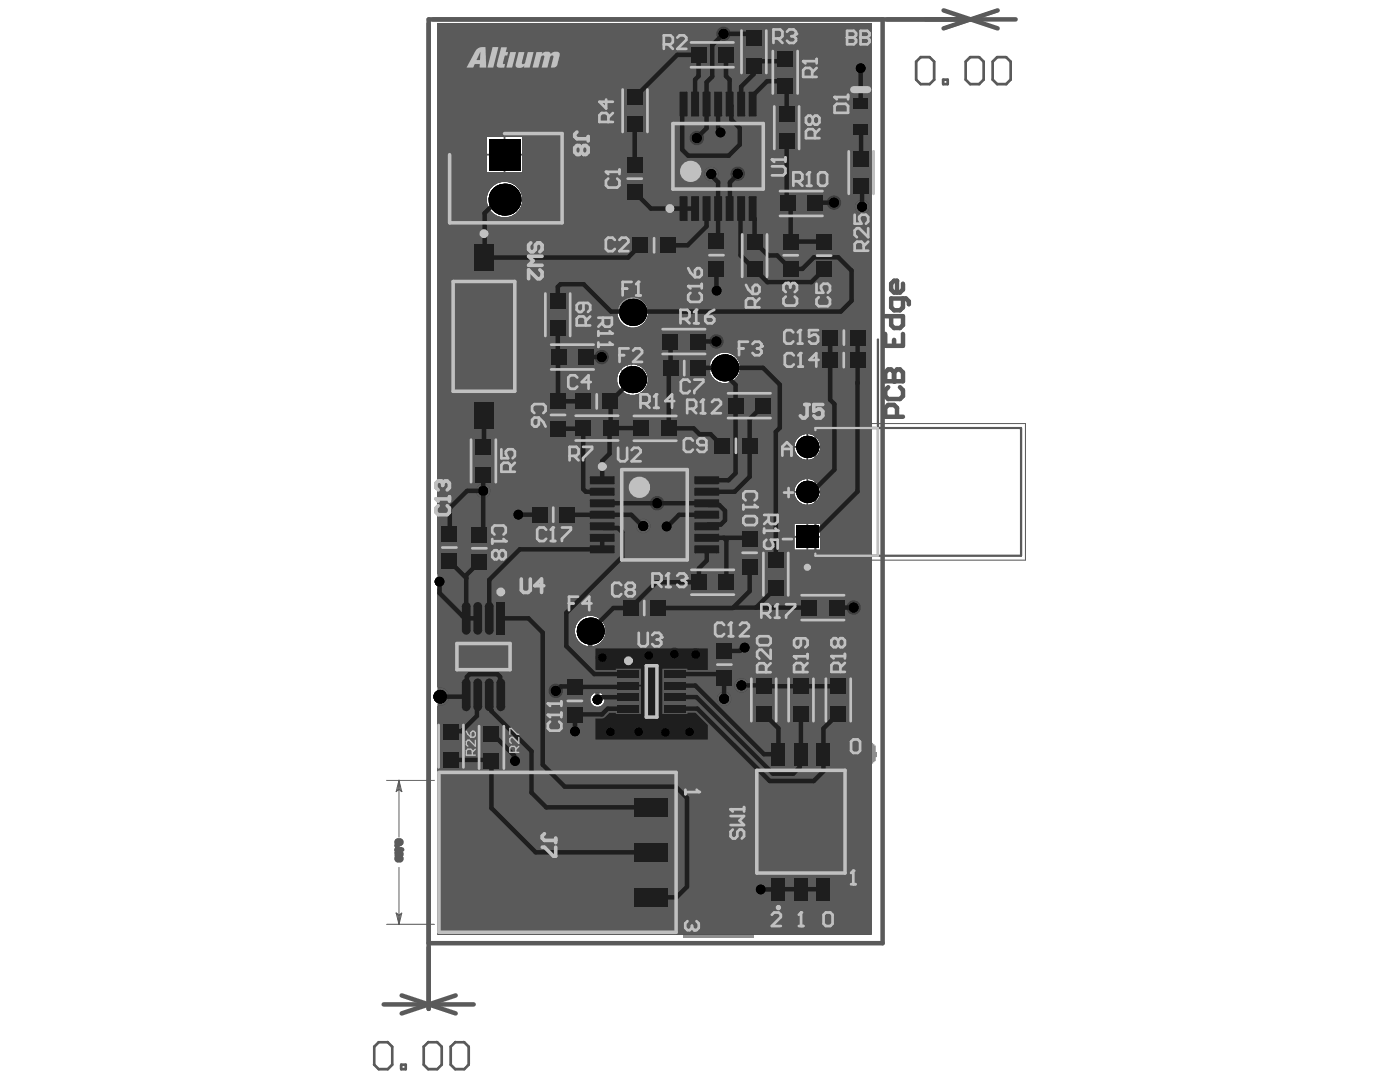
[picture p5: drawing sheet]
<svg xmlns="http://www.w3.org/2000/svg" width="279mm" height="216mm" viewBox="0 0 279 216" stroke-linecap="round" stroke-linejoin="round" font-family="sans-serif">
<g fill="none" stroke="#5a5a5a" stroke-width=".2">
<path d="M133.4 17.4h19.8v27.6h-19.8zM170 19.3h3.5v8h-3.5zM88.8 25.8h24.3v19.5h-24.3zM116.8 92.8h27.6v19.8h-27.6zM158 84.5h46.7v27.3h-46.7zM122.3 131.7h15.5v12.5h-15.5zM77.1 155.7h9.6M79.6 155.7v11.4M79.6 155.7l.6 2.3-.6-.5M79.6 155.7l-.5 2.3 .5-.5M79.6 155.7l-.3 2 .3-.2M79.6 155.7l.3 2"/>
<path d="M89.2 145.4v7.8M89.2 147.9h13.9M89.2 147.9l2.2 .6-.4-.6M89.2 147.9l2 .3-.2-.3M91.4 147.3l-2.2 .6M91.4 147.3l-.4 .6M91.4 147.3l-.2 .3-2 .3M105.4 147.9h13.9M117.5 147.9l-.5-.6 2.3 .6M117.5 147.9l-.5 .6M117.5 147.9l-.2-.3 2 .3M119.3 147.9l-2.3 .6"/>
<path d="M119.3 147.9l-2 .3-.3 .3M119.3 145.4v7.8M138.8 157.1v22M141.3 152.9v17.2M79.6 173.1v11.3M132.4 161.1h11.4M132.4 170.1h11.4M132.4 179.1h8.9M138.2 176.8l.6 2.3M138.2 176.8l.6 .5M138.2 176.8l.3 .2 .3 2.1M138.8 177.3l.3-.3-.3 2.1"/>
<path d="M138.8 161.1l.6 2.2M138.8 161.1l-.6 2.2 .6-.4M138.8 162.9l.6 .4M138.8 161.1l-.3 2 .3-.2M138.8 161.1l.3 2 .3 .2M138.8 177.3l.6-.5-.6 2.3M141 168.1l.3 2M141.3 161.1l.5 2.2M141.3 161.1l-.6 2.2 .6-.4 .5 .4M141.3 161.1l-.3 2M141.3 161.1l.3 2 .2 .2M141.3 168.3l-.6-.5 .6 2.3"/>
<path d="M141.3 168.3l.5-.5-.5 2.3M141.3 168.3l.3-.2-.3 2M77.1 184.4h9.6M79.1 182.2l.5 2.2M79.1 182.2l.5 .4 .6-.4-.6 2.2M79.1 182.2l.2 .2 .3 2M79.9 182.4l-.3 2"/>
</g>
<g fill="none" stroke="#5a5a5a" stroke-width=".35">
<path d="M89.7 26.7h22.5v17.4h-22.5zM134.3 23.2h18v15.9h-18zM141.5 31.2h3.6M143.3 29.4v3.6M170.4 20.4h2.8v5.7h-2.8zM170.9 23.3h1.8M171.8 22.4v1.8M94.8 67.1h3.6M96.6 65.4v3.5M122.7 93.7h15.9v18h-15.9zM128.8 102.7h3.6M130.6 101v3.5"/>
<path d="M127 132.8h6.1v10.3h-6.1zM128.3 138h3.5M130 136.2v3.5M87.6 154.1h47.3v31.9h-47.3zM89.2 155.7h30.1v2h-1.8v6.8h1.8v2.2h-1.8v6.7h1.8v2.3h-1.8v6.7h1.8v2h-30.1zM117.5 159.7h13.9v2.8h-13.9M147.5 144.7h24.7v38.5h-24.7zM151 153.7h17.6v20.5h-17.6zM117.5 168.7h13.9v2.8h-13.9M117.5 177.7h13.9v2.7h-13.9"/>
</g>
<path d="M89.7 48.4h13.7v37.5h-13.7z" fill="none" stroke="#5a5a5a" stroke-width=".71"/>
<path d="M175.2 67.7v43.2M162.7 85.4h41.1v25.5h-41.1z" fill="none" stroke="#5a5a5a" stroke-width=".45"/>
<path d="M103.8 148.3l.1-.2h.6l.2 .5-.2 .1h-.6zM103.8 146.5h.1v.1h-.1zM103.9 147.2l-.1 .2 .1 .4 .5-.1-.2-.5h.5v.6M103.9 149l-.1 .2 .1 .4h.6l.2-.4-.3-.2-.2 .2v.4M104.2 145.7l.2-.1 .3 .1-.2 .5-.3-.2M104.2 145.7l-.1-.1-.3 .1 .1 .5 .3-.2M104.2 145.7v.3" fill="none" stroke="#5a5a5a" stroke-width=".9"/>
<path d="M136.8 157.6v.9M136.8 158.1h2.7" fill="none" stroke="#5a5a5a" stroke-width=".54"/>
<circle cx="139.5" cy="158.1" r=".27" fill="#5a5a5a"/>
<path d="M139 157.6l.5 .5" fill="none" stroke="#5a5a5a" stroke-width=".54"/>
<g fill="none" stroke="#5a5a5a" stroke-width=".9">
<path d="M138.4 153.6l.1-.1h.6l.2 .4-.2 .2h-.6zM138.4 155.4l.1-.2h.6l.2 .5-.2 .1h-.6zM138.4 152.7h.1v.2h-.1zM138.5 151.8l-.1 .2 .1 .4 .5-.1-.2-.5h.5v.6M138.8 154.5l.2-.1 .3 .1-.2 .4-.3-.1M138.8 154.5l-.1-.1-.3 .1 .1 .4 .3-.1M138.8 154.5v.3M140.8 148.4h.2v.2h-.2zM140.8 151.1l.2-.1h.6l.1 .4-.1 .2h-.6zM140.8 150.5h.9l-.4-.4v.6M141 149.2l-.2 .1 .2 .5 .4-.2-.1-.4h.4v.6M141.6 147.5l.1 .2-.1 .4-.8-.6v.6"/>
<path d="M79.2 168.6h.1v.2h-.1zM79.2 169.4v.3M79.2 169.5h.9M79.6 167.9l.2-.2 .3 .2-.2 .4-.3-.1M79.6 167.9l-.1-.2-.3 .2 .1 .4 .3-.1M79.6 167.9v.3"/>
</g>
<circle cx="80.1" cy="169.5" r=".45" fill="#5a5a5a"/>
<path d="M79.6 171.2l-.1-.2-.3 .2 .1 .4 .3-.1M79.6 171.2l.2-.2 .3 .2-.2 .4-.3-.1M79.6 171.2v.3M79.9 169.4l.2 .1M79.9 170.1l.2 .2-.2 .4-.7-.6v.6" fill="none" stroke="#5a5a5a" stroke-width=".9"/>
<path d="M139 183.8l.4 .5v.9l-.4 .4h-.4" fill="none" stroke="#5a5a5a" stroke-width=".54"/>
<circle cx="138.6" cy="185.6" r=".27" fill="#5a5a5a"/>
<path d="M137.2 183.8l-.4 .5v.9l.4 .4h.5l.4-.4M138.1 185.2l.5 .4M138.1 184.7v.5" fill="none" stroke="#5a5a5a" stroke-width=".54"/>
<path d="M176.7 76.1h3.5v-1.8l-.6-.6h-.6l-.6 .6v1.8M177.3 77.3l-.6 .6v1.1l.6 .6h2.3l.6-.6v-1.1l-.6-.6M179 83.2v-1.8l-.6-.6h-1.1l-.6 .6v1.8h3.5" fill="none" stroke="#5a5a5a" stroke-width=".9"/>
<circle cx="178.4" cy="76.1" r=".45" fill="#5a5a5a"/>
<path d="M180.2 56.6v1.2l-.6 .6h-1.2l-.6-.6v-1.2l.6-.6h.6v2.4M180.2 59.6v1.7l-.6 .6h-1.2l-.6-.6v-1.7h3l.6 .5v.6M176.7 76.1v-1.8l.6-.6h.5l.6 .6v1.8M176.7 66.6v2.4h3.5v-2.4M176.7 63.1h3.5v1.8l-.6 .6h-1.2l-.6-.6v-1.8M178.4 67.8v1.2" fill="none" stroke="#5a5a5a" stroke-width=".9"/>
<g fill="none" stroke="#5a5a5a" stroke-width=".35">
<circle cx="137.5" cy="36" r="1.77"/>
<circle cx="125.8" cy="96.9" r="1.77"/>
</g>
<g fill="none" stroke="#5a5a5a" stroke-width=".71">
<path d="M89.7 48.4h13.7v37.5h-13.7z"/>
<circle cx="161.1" cy="113.2" r=".35"/>
</g>
<path d="M90.4 56.2h12.3v21.9h-12.3z" fill="none" stroke="#5a5a5a" stroke-width=".53"/>
<g fill="#5a5a5a">
<path d="M94.8 67.4a1 1 0 0 1 1.1-.3 1 1 0 0 1 .6 .8h-.2a.64 .64 0 0 0-.7-.5 .64 .64 0 0 0-.6 .5l.3 .2a1.29 1.29 0 0 1 1.2 .6 .82 .82 0 0 1-.8 .8 .82 .82 0 0 1-.9-.7l.3-.1a.55 .55 0 0 0 .5 .5 .55 .55 0 0 0 .6-.5l-.6-.2a.72 .72 0 0 1-.8-1z"/>
<path d="M92.2 67.1h.3l.6 2.1 .6-2.1h.2l.7 2.4h-.4l-.4-2-.6 2h-.3l-.5-2-.4 2h-.4z"/>
<path d="M90 67.1h1.5a1.53 1.53 0 0 1-1 1.2 .49 .49 0 0 0-.2 .7 .49 .49 0 0 0 .8 .1l.1-.4h.2a.72 .72 0 0 1-.9 .7 .72 .72 0 0 1-.3-1.1l1-.9h-1.2z"/>
</g>
<path d="M94.7 131h3.6M96.5 129.2v3.6" fill="none" stroke="#5a5a5a" stroke-width=".35"/>
<path d="M89.4 118.4h14.2v25.3h-14.2z" fill="none" stroke="#5a5a5a" stroke-width=".71"/>
<g fill="#5a5a5a">
<path d="M96.5 131.4l.7-.4h1.6v.4h-1.4a.6 .6 0 0 0-.7 .6 .6 .6 0 0 0 .7 .6h1.4v.2h-1.4a.91 .91 0 0 1-.9-.4 .91 .91 0 0 1 0-1z"/>
<path d="M97.3 133.4v.7h1zM97 133.1h.3l1.5 1.1v.2h-1.5v.3h-.3v-.3h-.5v-.3h.5z"/>
</g>
<path d="M89.4 118.4h14.2v25.3h-14.2zM91.2 125.7h10.6v10.6h-10.6z" fill="none" stroke="#5a5a5a" stroke-width=".71"/>
<path d="M176.1 3.9v184.3h-90.6M188.3 2.1l10.8 3.6M199.1 2.1l-10.8 3.6M202.7 3.9h-117.2v197.4M80.2 198.6l10.7 3.6M90.9 198.6l-10.7 3.6M76.6 200.4h17.9" fill="none" stroke="#5a5a5a" stroke-width=".9"/>
<path d="M182.8 12.3l.9-.9h1.8l.9 .9v3.6l-.9 .9h-1.8l-.9-.9zM188.2 15.9h.9v.9h-.9zM192.7 12.3l.9-.9h1.8l.9 .9v3.6l-.9 .9h-1.8l-.9-.9zM198.1 12.3l.9-.9h1.8l.9 .9v3.6l-.9 .9h-1.8l-.9-.9zM74.7 208.9l.9-.9h1.8l.9 .9v3.5l-.9 .9h-1.8l-.9-.9zM80.1 212.4h.9v.9h-.9zM84.6 208.9l.9-.9h1.8l.8 .9v3.5l-.8 .9h-1.8l-.9-.9zM89.9 208.9l.9-.9h1.8l.9 .9v3.5l-.9 .9h-1.8l-.9-.9z" fill="none" stroke="#5a5a5a" stroke-width=".54"/>
<g fill="#8c8c8c">
<path d="M125.3 48.4l-.2 .7-.5 .2z"/>
<path d="M120 71.5h.3l-.1 .3h-.2z"/>
<path d="M120 72.3h.2v2.2h-.2z"/>
<path d="M121.1 71.7h.2v.6h.3v.2h-.3v1.9l-.2 .1-.3 .1-.1-.3 .3 .1 .1-.2v-1.7h-.4v-.2h.4z"/>
<path d="M126.8 65.7h.2v3.1h-.2z"/>
<path d="M140.2 65.7h2.1v.5l-.7 .1v2.5h-.6v-2.6h-.8z"/>
<path d="M140.5 72.3h.2v1.7l.4 .4 .3-.1 .2-.2v-1.8h.2v1.8l-.3 .4h-.5l-.3-.2-.1 .2h-.1z"/>
<path d="M116.4 65.7h.3v3.1h-.3z"/>
<path d="M130.8 72.3h.3l.9 1.1v-2h.1v3.1h-.1v-.8l-.2-.3-.8 1.1h-.2l.8-1.2z"/>
<path d="M117.7 65.8l.7-.1 .5 .1 .2 .3-.1 .8-1 .7-.3 .4 .1 .5 .3 .2 .6-.1 .1-.2 .1-.4h.2l-.1 .6-.3 .3-1-.1-.2-.4v-.4l.3-.6 1-.6v-.6l-.2-.3h-.6l-.2 .2-.1 .4h-.2z"/>
<path d="M114 65.7h1.8v.2l-.8 .1v2.8h-.2v-2.9h-.8z"/>
<path d="M142.8 66l.4-.3h.7l.5 .3 .2 .4-.2 .6-1.2 1 .1 .4 .4 .1 .2-.2v-.4h.7v.5l-.4 .4-1 .1-.5-.4-.1-.3 .1-.7 1.2-1-.1-.3-.2-.1-.3 .2-.1 .3h-.6z"/>
<path d="M134 65.7h1.7v3.1h-1.8v-.4h1.1v-.9h-.9v-.5h.9v-.8h-1z"/>
<path d="M124.1 65.7l.3 .1 .7 2.7 .8-2.7 .3-.1-.9 3.1h-.3z"/>
<path d="M146.1 65.9l.5-.2h.6l.3 .1 .3 .4 .1 1.9-.2 .5-.3 .2-.9 .1-.5-.5-.1-.6h.6l.2 .7 .3-.1 .3-.4-.1-1.7-.5-.2-.1 .6h-.7z"/>
<path d="M130.7 65.7h.3v2.5l.2 .3 .3 .2h.4l.3-.3 .1-2.7h.2v2.5l-.1 .4-.4 .3h-.8l-.4-.5z"/>
<path d="M111.7 65.7l.2 .1 .7 1.5 .8-1.6h.3l-.9 1.8v1.3h-.2v-1.3z"/>
<path d="M122.1 65.7h1.4v3.1h-1.4v-.2h1.2v-1.2h-1.1v-.3h1.1v-1.2h-1.2z"/>
<path d="M132.8 72.5l.7-.2 .5 .5 .1 1-.5 .7h-.6l-.3-.2-.1-.5h.2v.3l.3 .3 .5-.1 .3-.5-.1-1-.3-.3h-.3l-.3 .2-.1 .4h-.2z"/>
<path d="M148.4 65.7h.6v2.2l.9-2.2h.9v3.1h-.6v-2.2l-.9 2.2h-.9z"/>
<path d="M118.2 72.5l.3-.2h.4l.6 .5v1l-.4 .7h-.6l-.3-.2-.1-.5h.2v.3l.3 .3 .5-.1 .2-.5v-1l-.3-.3h-.3l-.3 .2-.1 .4h-.2z"/>
<path d="M136 65.7h2.1v.5h-.8v2.6h-.6v-2.6h-.7z"/>
<path d="M127.9 65.7h.3v2.8l1.2-2.8h.5v3.1h-.3v-2.7l-1.2 2.7h-.5z"/>
<path d="M116.5 72.5l.2-.2h.5l.4 .3v.6l-.8 .4-.3 .3 .1 .3 .2 .2 .5-.1 .2-.4h.2l-.1 .4-.3 .2h-.7l-.3-.4v-.3l.3-.4 .8-.3v-.4l-.5-.2-.4 .4h-.2z"/>
<path d="M142.8 173.5h.3v.3h-.3z"/>
<path d="M126.8 166.3h.3v-.3h1.5v-.2h3.1v.2h-.5v.3h-.5v.2h-.3v.3h-.2v.8h-1.1v-.3h-1v-.2h-1.3z"/>
<path d="M142.5 175.1h.3v.2h.5v-.2h.3v-.6h.2v1.1h-.2v.2h.2v.3h.3v.2h-1.3v-.2h-.3z"/>
<path d="M130.9 167.6h.6v.2h-.6z"/>
<path d="M170.9 148.3h.5v-.3h2.6v.3h.3v.2h.2v.3h.3v1.3h.2v1h-.2v.8h-.3v.2h-.2v.3h-.3v.2h-.5v.3h-1.8v-.8h.2v-.2h1.1v-.3h.5v-.5h.2v-1h-.2v-.6h-.3v-.2h-.8v-.3h-.2v.3h-1.3z"/>
<path d="M138.8 72.4l.7-.1 .4 .4v.2h-.1l-.3-.4h-.4l-.3 .3v.4l.8 .1 .4 .4-.1 .6-.3 .2h-.5l-.3-.3v.3h-.3l.1-1.7zM138.8 73.4v.6l.2 .3 .5 .1 .2-.2 .1-.4-.2-.3z"/>
<path d="M125.1 71.4h.3v3.1h-.2l-.1-.2-.2 .2-.5 .1-.3-.2-.2-.4v-1.1l.2-.4 .3-.2h.4l.3 .3zM124.3 72.6l-.2 .5v.9l.3 .3 .3 .1 .4-.4v-1.1l-.4-.4z"/>
<path d="M136.6 71.7l.4-.2h1v3h-.2v-1.2h-1l-.4-.5-.1-.7zM136.6 71.9l-.1 .7 .2 .3 .2 .2h.9v-1.4h-.8z"/>
<path d="M128 71.8l.5-.3h1v3h-.2v-1.2h-.7l-.6 1.2h-.2l.6-1.2-.5-.6zM128.2 72l-.1 .6 .2 .3 1 .2v-1.4h-.7z"/>
<path d="M122.1 72.5l.7-.2 .3 .1 .3 .4v1.1l-.5 .6h-.6l-.3-.5-.1-1zM122.3 72.7l-.2 .4 .1 .9 .3 .4 .4-.1 .4-.5-.1-1-.4-.3h-.3z"/>
<path d="M142.4 72.3h.2v.3l.4-.3 .5 .1 .4 .8-.1 .8-.2 .5-.6 .1-.4-.3v1.1h-.2zM142.7 72.7l-.1 1.3 .3 .3 .4 .1 .4-.6-.1-1-.3-.3z"/>
<path d="M145.1 71.5l.2 .1 .9 2.9h-.2l-.2-.8h-1.2l-.2 .8h-.2zM145.2 71.8l-.5 1.7h1z"/>
<path d="M138.7 65.7h.9l.8 3.1h-.6l-.2-.6h-.9l-.2 .6h-.6zM139.2 66.3l-.3 1.4h.6z"/>
<path d="M126.1 72.5l.6-.2 .3 .1 .4 .4v1.2l-.5 .5h-.6l-.4-.4-.1-1zM126.2 72.6l-.2 .4v.8l.3 .5 .5 .1 .4-.5v-.9l-.4-.5h-.3z"/>
<path d="M122.7 50.6l1.1-.4 .3-.6 1-.4 .3-.8 .5 .7 1.1 .3-.2 .2 1.3 .8-.4 .1 .5 .4 .8 1 1.7 .7-.4-.4 2 .2 1.7 .7 1.6 1.2 1.2 1.6-.5 .1-.7-.2-.6-.4-.5-.5-.4 .2-.5-1.7v1l.2 .7 .6 1 .6 .4 .2 2.1 3.6 .8 .5-.9h.5l.1 1.3 .9 .4v-.9l.3 .1-.1 .8 .3 .2-.3 .2 .1 .9-.3-.1v-.7l-.9 .3-.2 1.3h-.4l-.5-.8-2.5 .6-2.3 .3h-10l-.9-.2-1-.5-.7-.5-.3-.5v-.5l.2-.4 .8-.7 1.2-.5 2.5-.2 .3-.4v-1.1l-.2-2.8-.9-2.4-1.8-.3-.4-.5zM123.4 50.5l-.1 .3 .1 .3 1.1 .1-.8 .2h1l.6 .3 .9 2.2 .5 1-.1-1.8 1.1 .5-2.1-2.2 .5 .2-.7-.7 .7 .1-.5-.6 .7 .1-.7-.5-.9-.2-.4 .3 .3-.2h.3l.2 .2zM128.8 54.7l-.7 1.6-.5 2.2 3.7-.1 .4-.6-.1-.6-1.5-2-1.1 .1zM127 55.9l-.6 2.5h.5l.3-.5 .1-.9zM131.5 55l-.1 .2 1.1 1.3-.2 1.9 1.8 .1 .3-.7-.3-.9-1-.6-.9-.9zM133.3 60.5a.9 .9 0 0 0 1.8 0 .9 .9 0 0 0-1.8 0zM129.3 60.5a.9 .9 0 0 0 1.8 0 .9 .9 0 0 0-1.8 0zM125.3 60.5a.9 .9 0 0 0 1.8 0 .9 .9 0 0 0-1.8 0z"/>
<path d="M120 65.9l.4-.2h1v3.1h-.2v-1.5l-.9 .2-.2 1.3h-.3l.1-1.3 .4-.3-.4-.4zM120.2 66.1l-.1 .2 .1 .6 .3 .2h.7v-1.2z"/>
<path d="M134.7 72.5l.7-.2 .5 .4v.2h-.2l-.2-.4h-.4l-.3 .3v.4l.7 .1 .4 .4v.6l-.3 .2h-.5l-.3-.3-.1 .3h-.2l.1-1.7zM134.8 73.4v.6l.2 .3 .5 .1 .2-.2 .1-.4-.2-.3z"/>
<path d="M148 153.9v.5h-.3v.6h-.3v1h-.2v.8h-.3v.7h-.2v1.1h-.3v.5h-.3v.5h-.2v.2h-.3v.3h-.2v.5h.2v.3h.3v.2h.2v.3h.6v.3h.5v.2h.5v.3h.3v.2h.5v.3h.2v.5h.5v.3h.3v.2h.3v.3h.2v.5h.3v1h-.3v.8h-.2v.2h-.3v.3h-.3v.3h-.2v.2h-.3v.3h-.5v.2h-.5v.3h-.5v.3h-.3v.2h-.5v.3h-.8v.2h-.7v.3h-.8v.2h-.3v.3h.3v.3h.2v.2h.3v.3h-.3v.5h-.2v.5h-.3v.5h.3v-.2h.5v-.8h.3v-.3h.2v-.2h.5v-.3h.5v-.2h.8v-.3h.5v-.3h.6v-.2h.5v-.3h.2v-.2h.5v-.3h.3v-.2h.3v-.3h.2v-.3h.3v-.2h.2v-.3h.3v-.5h.2v-.5h.3v-.5h.3v-1.1h.2v-6.1h-.2v-2.6h.2v-.3h1.1v-.2h.2v.2h1v-.2h-.2v-.3h-.3v-.2h-1.3v-.6h.3v-.7h-.3v-.3h-.2v-.3h-.3v-.2h-.5v-.3h-1.8v.3h-.5v.2h-.3v.3h-.2v.3h-.3v.2zM150.5 153.9h.3v-.2h.5v.5h-.5v.2h-.3z"/>
<path d="M124.7 168.4v.5h4.4v.2h.3v-.2h.5v.2h1.3v-.2h1v.2h.5v-.2h.6v.2h1.8v.3h.7v-.5h.3v-.3h.5v.8h-.2v.2h.2v.3h1v.3h.3v.2h1v.3h.5v.2h1.8v-.5h-.2v-.2h.2v-.3h.8v-.3h.3v-.2h-.3v-.5h1.3v-.5h-.5v-.3h-.5v-.3h-.5v-.2h-.3v-.3h-.3v-.2h-.2v-.3h-.3v-.3h-.2v-.5h-.3v-.2h-.2v-.3h-.3v-.8h-.3v-.5h-.2v-.2h-.3v-.3h-.7v.3h-.3v.5h.3v1h.2v.3h.3v.5h.2v.2h.5v.3h.3v.5h.3v.3h.2v.2h.5v.3h.3v.3h.2v.2h.3v.5h-2.1v-.2h-.5v-.3h-.2v-.2h-.3v-.3h-.5v-.5h-.3v-.5h-.2v-2.6h-.8v.2h-.5v.3h-.8v.5h-1.8v.3h-1v.5h-.3v.2h-.2v.3h-.3v.3h-.2v.5h.2v.2h1.3v.3h.3v.5h-1.8v-.2h-1.1v.2h-1v-.2h-.3v-.6h-2.8v.3h-1.3v.3zM134.5 166h.3v-.2h.5v.5h.3v.2h.2v.3h.3v.3h.3v.2h.2v.3h-.2v.5h-.3v.3h-.5v-.3h-.3v.3h-.5v-.3h-.5v-.3h-.5v-.2h-.3v-.3h.8v-.8h.2z"/>
<path d="M166.5 149.3v.2h-.2v.3h-.3v.3h-.3v.5h-.2v1.5h.2v.8h.3v.5h.5v.3h.3v.2h1v.3h.5v-.3h1.1v-.2h.5v-.6h.2v-.2h.3v-.3h.2v-2h-.2v-.5h-.3v-.3h-.2v-.3h-.3v-.2h-.5v-.3h-2.1v.3zM167 150.6h.3v-.3h.2v-.2h.8v.2h.5v.5h.3v.8h.3v.3h-.3v.5h-.3v.5h-1.3v-.3h-.2v-.5h-.3z"/>
<path d="M159.8 151.6v.5h-.2v1.3h.2v1h.3v.3h.2v.3h.3v.2h.8v.3h1.3v-.3h1v-.2h.2v-.3h.3v-.3h.3v-.2h.2v-.8h.3v-.3h-.3v-1h-.2v-.8h-.3v-.2h-.3v-.3h-.2v-.2h-.8v-.3h-1.5v.3h-.6v.2h-.2v.3h-.3v.2h-.2v.3zM161.6 151.6h1.1v.3h.2v.2h.3v.5h.2v1.1h-.2v.2h-.3v.3h-1.3v-.3h-.2v-.5h-.3v-1.3h.3v-.2h.2z"/>
</g>
<path d="M136.2 176.3h14.2v10.7h-14.2z" fill-rule="evenodd" fill="#8c8c8c"/>
<path d="M137.9 19.7h-.7v3M140.2 19.7h1.5M140.9 19v3l-.7 .7M143.2 19.7h2.2l.8 .8-.8 .7h-1.5l-.7 .8 .7 .7h2.3M147.7 19.7v3h2.2l.8-.7v-2.3M156.6 19.7h2.3l.7 .8v1.5l-.7 .7h-2.3M136.4 22.7h1.5M152.2 20.5l.7-.8h1.5l.8 .8v1.5l-.8 .7h-1.5l-.7-.7zM161.1 22.7v-3l1.5-1.5 1.5 1.5v3M161.1 20.5h3" fill="none" stroke="#8c8c8c" stroke-width="1.1"/>
<circle cx="137.2" cy="18.2" r=".54" fill="#8c8c8c"/>
<path d="M116.2 19.7h-.7v3M117.7 19l.8-.8h1.5l.7 .8v.7l-.7 .8h-1.5l-.8 .7v.8l.8 .7h1.5l.7-.7M126.7 19.7h2.3l.7 .8-.7 .7h-1.5l-.8 .8 .8 .7h2.2M131.2 19.7h2.3l.7 .8v1.5l-.7 .7h-2.3M114.8 22.7h1.4" fill="none" stroke="#8c8c8c" stroke-width="1.1"/>
<circle cx="115.5" cy="18.2" r=".54" fill="#8c8c8c"/>
<g fill="none" stroke="#8c8c8c" stroke-width="1.1">
<path d="M103.5 18.2h-.7v4.5M99.8 21.2h-3v-.7l.7-.8h1.5l.8 .8v1.5l-.8 .7h-1.5M102 22.7h1.5M105 22.7h2.3l.7-.7v-1.5l-.7-.8h-2.3v3.8l.8 .7h.7M109.5 22.7v-2.2l.8-.8h2.2v3M109.9 27.7v4.5h-2.3l-.7-.8v-.7l.7-.8h2.3M111.4 28.4l.7-.7h1.5l.8 .7v3l-.8 .8h-1.5l-.7-.8M118.9 30.7h-2.3l-.7-.8v-1.5l.7-.7h2.3v4.5M125.6 32.2h1.5M127.1 27.7h-.8v4.5M131.6 30.7h-3v-.8l.7-.7h1.5l.8 .7v1.5l-.8 .8h-1.5M133.1 32.2v-2.3l.7-.7h2.3v3"/>
<path d="M137.6 32.2v-2.3l.7-.7h2.3v3M144.3 29.2h-1.5l-.7 .7v2.3h2.2l.8-.8-.8-.7h-2.2M149.5 29.9l-.7-.7h-1.5l-.8 .7v2.3M149.5 27.7v4.5M151 28.4l.8-.7h1.5l.7 .7v3l-.7 .8h-1.5l-.8-.8"/>
</g>
<circle cx="109.9" cy="29.9" r=".54" fill="#8c8c8c"/>
<path d="M109.9 27.7h-2.3l-.7 .7v.8l.7 .7h2.3M125.2 35.7v4.5M132 35.7v3l1.5 1.5 1.5-1.5v-3M136.4 35.7h3v4.5h-3M137.9 37.9h1.5M142.4 38.7l-1.5 1.5M143.9 38.7h-2.2l-.8-.8v-1.5l.8-.7h2.2v4.5M124.5 40.2h1.5" fill="none" stroke="#8c8c8c" stroke-width="1.1"/>
<circle cx="125.2" cy="35.7" r=".54" fill="#8c8c8c"/>
<path d="M117.7 35.7v4.5M121.5 39.4h.7v.8h-.7zM125.2 35.7l.8 .7M117 40.2h1.5" fill="none" stroke="#8c8c8c" stroke-width="1.1"/>
<circle cx="117.7" cy="35.7" r=".54" fill="#8c8c8c"/>
<path d="M117.7 35.7l.8 .7" fill="none" stroke="#8c8c8c" stroke-width="1.1"/>
<path d="M87.3 4.6h86.7v181.9h-86.7v-68.9l.1-.1a1.45 1.45 0 0 0 1.8-1.4 1.45 1.45 0 0 0-1.8-1.5l-.1-.1zM143 6.8a1.45 1.45 0 0 0 2.9 0 1.45 1.45 0 0 0-2.9 0zM170.3 13.6a1.45 1.45 0 0 0 2.9 0 1.45 1.45 0 0 0-2.9 0zM142.3 26.4a1.45 1.45 0 0 0 2.9 0 1.45 1.45 0 0 0-2.9 0zM137.6 27.5a1.45 1.45 0 0 0 2.9 0 1.45 1.45 0 0 0-2.9 0zM97.2 27.3v7.1h7v-7.1zM145.8 34.7a1.45 1.45 0 0 0 2.9 0 1.45 1.45 0 0 0-2.9 0zM165 40.4a1.45 1.45 0 0 0 2.9 0 1.45 1.45 0 0 0-2.9 0zM97.1 39.8a3.6 3.6 0 0 0 7.2 0 3.6 3.6 0 0 0-7.2 0zM141.6 58a1.45 1.45 0 0 0 2.9 0 1.45 1.45 0 0 0-2.9 0zM123.2 62.3a3.1 3.1 0 0 0 6.1 0 3.1 3.1 0 0 0-6.1 0zM141.5 68.1a1.45 1.45 0 0 0 2.9 0 1.45 1.45 0 0 0-2.9 0zM118.6 71.2a1.45 1.45 0 0 0 2.9 0 1.45 1.45 0 0 0-2.9 0zM141.5 73.4a3.1 3.1 0 0 0 6.2 0 3.1 3.1 0 0 0-6.2 0zM123.1 75.8a3.1 3.1 0 0 0 6.2 0 3.1 3.1 0 0 0-6.2 0zM158.5 89.2a2.6 2.6 0 0 0 5.2 0 2.6 2.6 0 0 0-5.2 0zM161.3 95.6v2.4h2.4a2.53 2.53 0 0 0-2.4-2.4zM159.1 96.6l-.4 .6-.2 .8h2.4v-2.4a2.48 2.48 0 0 0-1.8 1zM161.3 98.3v2.4a2.53 2.53 0 0 0 2.4-2.4zM158.5 98.3a2.52 2.52 0 0 0 2.4 2.4v-2.4zM129.7 100.4a1.45 1.45 0 0 0 2.9 0 1.45 1.45 0 0 0-2.9 0zM102 102.7a1.45 1.45 0 0 0 2.9 0 1.45 1.45 0 0 0-2.9 0zM131.6 105a1.45 1.45 0 0 0 2.9 0 1.45 1.45 0 0 0-2.9 0zM158.5 104.6v5.1h5.2v-5.1zM168.9 121.2a1.45 1.45 0 0 0 2.9 0 1.45 1.45 0 0 0-2.9 0zM147.2 129.2a1.45 1.45 0 0 0 2.9 0 1.45 1.45 0 0 0-2.9 0zM133.3 130.5a1.33 1.33 0 0 0 2.6 0 1.33 1.33 0 0 0-2.6 0zM137.5 130.6a1.35 1.35 0 0 0 2.7 0 1.35 1.35 0 0 0-2.7 0zM128.2 130.8a1.33 1.33 0 0 0 2.6 0 1.33 1.33 0 0 0-2.6 0zM115.4 124.1a3 3 0 0 0 1.6 4.8v4.6l.2 .6 1.2 1.2v3.1a1.45 1.45 0 0 0-.2 2.2 1.45 1.45 0 0 0 2.1 0 1.45 1.45 0 0 0-.2-2.2l-.1-3.8-1.4-1.4v-1.3l.5-.1a1.32 1.32 0 0 0 2 .4 1.32 1.32 0 0 0 0-2 1.32 1.32 0 0 0-2 .4l-.5-.1v-1.6a3.1 3.1 0 0 0 1.7-4.7 3.1 3.1 0 0 0-4.9-.1zM109.5 137.9a1.45 1.45 0 0 0 2.9 0 1.45 1.45 0 0 0-2.9 0zM126.1 146a1.35 1.35 0 0 0 2.7 0 1.35 1.35 0 0 0-2.7 0zM136.3 146.1a1.35 1.35 0 0 0 2.7 0 1.35 1.35 0 0 0-2.7 0zM120.5 146.1a1.35 1.35 0 0 0 2.7 0 1.35 1.35 0 0 0-2.7 0zM113.3 145.9a1.45 1.45 0 0 0 2.9 0 1.45 1.45 0 0 0-2.9 0zM131.5 146.2a1.33 1.33 0 0 0 2.6 0 1.33 1.33 0 0 0-2.6 0zM101.3 151.8a1.45 1.45 0 0 0 2.9 0 1.45 1.45 0 0 0-2.9 0zM150.4 177.5a1.45 1.45 0 0 0 2.9 0 1.45 1.45 0 0 0-2.9 0z" fill="#5a5a5a"/>
<path d="M117.8 125.9v7.6l1.4 1.5v4.6" fill="none" stroke="#5a5a5a" stroke-width=".9"/>
<g fill="#000">
<circle cx="144.4" cy="6.8" r=".97"/>
<circle cx="171.8" cy="13.6" r=".97"/>
<circle cx="100.7" cy="39.8" r="3.2"/>
<circle cx="139.1" cy="27.5" r=".97"/>
<circle cx="142" cy="34.7" r=".97"/>
<circle cx="143.8" cy="26.4" r=".97"/>
<circle cx="147.2" cy="34.7" r=".97"/>
<circle cx="143" cy="58" r=".97"/>
<circle cx="166.4" cy="40.4" r=".97"/>
<circle cx="172" cy="41.3" r=".97"/>
<circle cx="120.1" cy="71.2" r=".97"/>
<circle cx="126.2" cy="75.8" r="2.69"/>
<circle cx="126.3" cy="62.3" r="2.69"/>
<circle cx="143" cy="68.1" r=".97"/>
<circle cx="144.6" cy="73.4" r="2.69"/>
<circle cx="96.4" cy="97.9" r=".97"/>
<circle cx="161.1" cy="98.2" r="2.21"/>
<circle cx="161.1" cy="89.2" r="2.21"/>
<circle cx="87.7" cy="116.1" r=".97"/>
<circle cx="103.5" cy="102.7" r=".97"/>
<circle cx="128.4" cy="105" r=".97"/>
<circle cx="131.1" cy="100.4" r=".97"/>
<circle cx="133" cy="105" r=".97"/>
<circle cx="87.8" cy="139" r="1.35"/>
<circle cx="110.9" cy="137.9" r=".97"/>
<circle cx="117.8" cy="125.9" r="2.69"/>
<circle cx="119.2" cy="139.6" r=".97"/>
<circle cx="120.2" cy="131.2" r=".85"/>
<circle cx="129.5" cy="130.8" r=".85"/>
<circle cx="134.6" cy="130.5" r=".85"/>
<circle cx="138.8" cy="130.6" r=".85"/>
<circle cx="144.5" cy="139.4" r=".97"/>
<circle cx="148" cy="136.8" r=".97"/>
<circle cx="148.6" cy="129.2" r=".97"/>
<circle cx="170.4" cy="121.2" r=".97"/>
<circle cx="102.8" cy="151.8" r=".97"/>
<circle cx="114.8" cy="145.9" r=".97"/>
<circle cx="121.8" cy="146.1" r=".85"/>
<circle cx="127.5" cy="146" r=".85"/>
<circle cx="132.8" cy="146.2" r=".85"/>
<circle cx="137.6" cy="146.1" r=".85"/>
<circle cx="151.8" cy="177.5" r=".97"/>
</g>
<g fill="#000">
<path d="M97.5 27.7h6.4v6.3h-6.4z" fill-rule="evenodd"/>
<path d="M158.9 104.9h4.4v4.4h-4.4z" fill-rule="evenodd"/>
</g>
<path d="M87.3 4.6h86.7v181.9h-86.7v-45.6l.2-.1a1.83 1.83 0 0 0 2.2-1.8 1.83 1.83 0 0 0-2.2-1.8l-.2-.1v-19.5l.1-.1a1.45 1.45 0 0 0 1.8-1.4 1.45 1.45 0 0 0-1.8-1.5l-.1-.1zM170.3 13.6a1.45 1.45 0 0 0 2.9 0 1.45 1.45 0 0 0-2.9 0zM142.3 26.4a1.45 1.45 0 0 0 2.9 0 1.45 1.45 0 0 0-2.9 0zM97.2 27.3v7.1h7v-7.1zM140.5 34.7a1.45 1.45 0 0 0 2.9 0 1.45 1.45 0 0 0-2.9 0zM170.6 41.3a1.45 1.45 0 0 0 2.9 0 1.45 1.45 0 0 0-2.9 0zM97.1 39.8a3.6 3.6 0 0 0 7.2 0 3.6 3.6 0 0 0-7.2 0zM141.6 58a1.45 1.45 0 0 0 2.9 0 1.45 1.45 0 0 0-2.9 0zM123.2 62.3a3.1 3.1 0 0 0 6.1 0 3.1 3.1 0 0 0-6.1 0zM141.5 73.4a3.1 3.1 0 0 0 6.2 0 3.1 3.1 0 0 0-6.2 0zM123.1 75.8a3.1 3.1 0 0 0 6.2 0 3.1 3.1 0 0 0-6.2 0zM161.3 86.6v2.4h2.4a2.53 2.53 0 0 0-2.4-2.4zM159.1 87.6l-.4 .6-.2 .8h2.4v-2.4a2.48 2.48 0 0 0-1.8 1zM161.3 89.4v2.3a2.53 2.53 0 0 0 2.4-2.3zM158.5 89.4a2.52 2.52 0 0 0 2.4 2.3v-2.3zM95 97.9a1.45 1.45 0 0 0 2.9 0 1.45 1.45 0 0 0-2.9 0zM158.5 98.2a2.6 2.6 0 0 0 5.2 0 2.6 2.6 0 0 0-5.2 0zM102 102.7a1.45 1.45 0 0 0 2.9 0 1.45 1.45 0 0 0-2.9 0zM126.9 105a1.45 1.45 0 0 0 2.9 0 1.45 1.45 0 0 0-2.9 0zM131.6 105a1.45 1.45 0 0 0 2.9 0 1.45 1.45 0 0 0-2.9 0zM158.5 104.6v5.1h5.2v-5.1zM114.7 125.9a3.1 3.1 0 0 0 6.2 0 3.1 3.1 0 0 0-6.2 0zM147.2 129.2a1.45 1.45 0 0 0 2.9 0 1.45 1.45 0 0 0-2.9 0zM146.5 136.8a1.45 1.45 0 0 0 2.9 0 1.45 1.45 0 0 0-2.9 0zM143.1 139.4a1.45 1.45 0 0 0 2.9 0 1.45 1.45 0 0 0-2.9 0zM117.8 139.6a1.45 1.45 0 0 0 2.9 0 1.45 1.45 0 0 0-2.9 0zM113.3 145.9a1.45 1.45 0 0 0 2.9 0 1.45 1.45 0 0 0-2.9 0zM101.3 151.8a1.45 1.45 0 0 0 2.9 0 1.45 1.45 0 0 0-2.9 0zM150.4 177.5a1.45 1.45 0 0 0 2.9 0 1.45 1.45 0 0 0-2.9 0z" fill="#3c3c3c"/>
<g fill="#000">
<circle cx="144.4" cy="6.8" r=".97"/>
<circle cx="171.8" cy="13.6" r=".97"/>
<circle cx="100.7" cy="39.8" r="3.2"/>
<circle cx="139.1" cy="27.5" r=".97"/>
<circle cx="142" cy="34.7" r=".97"/>
<circle cx="143.8" cy="26.4" r=".97"/>
<circle cx="147.2" cy="34.7" r=".97"/>
<circle cx="143" cy="58" r=".97"/>
<circle cx="166.4" cy="40.4" r=".97"/>
<circle cx="172" cy="41.3" r=".97"/>
<circle cx="120.1" cy="71.2" r=".97"/>
<circle cx="126.2" cy="75.8" r="2.69"/>
<circle cx="126.3" cy="62.3" r="2.69"/>
<circle cx="143" cy="68.1" r=".97"/>
<circle cx="144.6" cy="73.4" r="2.69"/>
<circle cx="96.4" cy="97.9" r=".97"/>
<circle cx="161.1" cy="98.2" r="2.21"/>
<circle cx="161.1" cy="89.2" r="2.21"/>
<circle cx="87.7" cy="116.1" r=".97"/>
<circle cx="103.5" cy="102.7" r=".97"/>
<circle cx="128.4" cy="105" r=".97"/>
<circle cx="131.1" cy="100.4" r=".97"/>
<circle cx="133" cy="105" r=".97"/>
<circle cx="87.8" cy="139" r="1.35"/>
<circle cx="110.9" cy="137.9" r=".97"/>
<circle cx="117.8" cy="125.9" r="2.69"/>
<circle cx="119.2" cy="139.6" r=".97"/>
<circle cx="120.2" cy="131.2" r=".85"/>
<circle cx="129.5" cy="130.8" r=".85"/>
<circle cx="134.6" cy="130.5" r=".85"/>
<circle cx="138.8" cy="130.6" r=".85"/>
<circle cx="144.5" cy="139.4" r=".97"/>
<circle cx="148" cy="136.8" r=".97"/>
<circle cx="148.6" cy="129.2" r=".97"/>
<circle cx="170.4" cy="121.2" r=".97"/>
<circle cx="102.8" cy="151.8" r=".97"/>
<circle cx="114.8" cy="145.9" r=".97"/>
<circle cx="121.8" cy="146.1" r=".85"/>
<circle cx="127.5" cy="146" r=".85"/>
<circle cx="132.8" cy="146.2" r=".85"/>
<circle cx="137.6" cy="146.1" r=".85"/>
<circle cx="151.8" cy="177.5" r=".97"/>
</g>
<g fill="#000">
<path d="M97.5 27.7h6.4v6.3h-6.4z" fill-rule="evenodd"/>
<path d="M158.9 104.9h4.4v4.4h-4.4z" fill-rule="evenodd"/>
</g>
<path d="M87.3 4.6h86.7v181.9h-86.7v-45.6l.2-.1a1.83 1.83 0 0 0 2.2-1.8 1.83 1.83 0 0 0-2.2-1.8l-.2-.1zM143 6.8a1.45 1.45 0 0 0 2.9 0 1.45 1.45 0 0 0-2.9 0zM137.6 27.5a1.45 1.45 0 0 0 2.9 0 1.45 1.45 0 0 0-2.9 0zM100.9 27.3v3.4h3.3v-3.4zM97.2 27.3v3.4h3.3v-3.4zM100.9 31v3.4h3.3v-3.4zM97.2 31v3.4h3.3v-3.4zM145.8 34.7a1.45 1.45 0 0 0 2.9 0 1.45 1.45 0 0 0-2.9 0zM140.5 34.7a1.45 1.45 0 0 0 2.9 0 1.45 1.45 0 0 0-2.9 0zM165 40.4a1.45 1.45 0 0 0 2.9 0 1.45 1.45 0 0 0-2.9 0zM170.6 41.3a1.45 1.45 0 0 0 2.9 0 1.45 1.45 0 0 0-2.9 0zM97.1 39.8a3.6 3.6 0 0 0 7.2 0 3.6 3.6 0 0 0-7.2 0zM123.2 62.3a3.1 3.1 0 0 0 6.1 0 3.1 3.1 0 0 0-6.1 0zM141.5 68.1a1.45 1.45 0 0 0 2.9 0 1.45 1.45 0 0 0-2.9 0zM118.6 71.2a1.45 1.45 0 0 0 2.9 0 1.45 1.45 0 0 0-2.9 0zM141.5 73.4a3.1 3.1 0 0 0 6.2 0 3.1 3.1 0 0 0-6.2 0zM123.1 75.8a3.1 3.1 0 0 0 6.2 0 3.1 3.1 0 0 0-6.2 0zM158.5 89.2a2.6 2.6 0 0 0 5.2 0 2.6 2.6 0 0 0-5.2 0zM95 97.9a1.45 1.45 0 0 0 2.9 0 1.45 1.45 0 0 0-2.9 0zM158.5 98.2a2.6 2.6 0 0 0 5.2 0 2.6 2.6 0 0 0-5.2 0zM129.7 100.4a1.45 1.45 0 0 0 2.9 0 1.45 1.45 0 0 0-2.9 0zM126.9 105a1.45 1.45 0 0 0 2.9 0 1.45 1.45 0 0 0-2.9 0zM161.3 104.6v2.3h2.4v-2.3zM158.5 104.6v2.3h2.4v-2.3zM161.3 107.3v2.4h2.4v-2.4zM158.5 107.3v2.4h2.4v-2.4zM168.9 121.2a1.45 1.45 0 0 0 2.9 0 1.45 1.45 0 0 0-2.9 0zM114.7 125.9a3.1 3.1 0 0 0 6.2 0 3.1 3.1 0 0 0-6.2 0zM133.3 130.5a1.33 1.33 0 0 0 2.6 0 1.33 1.33 0 0 0-2.6 0zM137.5 130.6a1.35 1.35 0 0 0 2.7 0 1.35 1.35 0 0 0-2.7 0zM128.2 130.8a1.33 1.33 0 0 0 2.6 0 1.33 1.33 0 0 0-2.6 0zM118.9 131.2a1.35 1.35 0 0 0 2.7 0 1.35 1.35 0 0 0-2.7 0zM146.5 136.8a1.45 1.45 0 0 0 2.9 0 1.45 1.45 0 0 0-2.9 0zM109.5 137.9a1.45 1.45 0 0 0 2.9 0 1.45 1.45 0 0 0-2.9 0zM143.1 139.4a1.45 1.45 0 0 0 2.9 0 1.45 1.45 0 0 0-2.9 0zM117.8 139.6a1.45 1.45 0 0 0 2.9 0 1.45 1.45 0 0 0-2.9 0zM126.1 146a1.35 1.35 0 0 0 2.7 0 1.35 1.35 0 0 0-2.7 0zM136.3 146.1a1.35 1.35 0 0 0 2.7 0 1.35 1.35 0 0 0-2.7 0zM120.5 146.1a1.35 1.35 0 0 0 2.7 0 1.35 1.35 0 0 0-2.7 0zM131.5 146.2a1.33 1.33 0 0 0 2.6 0 1.33 1.33 0 0 0-2.6 0z" fill="#5a5a5a"/>
<g fill="#000">
<circle cx="144.4" cy="6.8" r=".97"/>
<circle cx="171.8" cy="13.6" r=".97"/>
<circle cx="100.7" cy="39.8" r="3.2"/>
<circle cx="139.1" cy="27.5" r=".97"/>
<circle cx="142" cy="34.7" r=".97"/>
<circle cx="143.8" cy="26.4" r=".97"/>
<circle cx="147.2" cy="34.7" r=".97"/>
<circle cx="143" cy="58" r=".97"/>
<circle cx="166.4" cy="40.4" r=".97"/>
<circle cx="172" cy="41.3" r=".97"/>
<circle cx="120.1" cy="71.2" r=".97"/>
<circle cx="126.2" cy="75.8" r="2.69"/>
<circle cx="126.3" cy="62.3" r="2.69"/>
<circle cx="143" cy="68.1" r=".97"/>
<circle cx="144.6" cy="73.4" r="2.69"/>
<circle cx="96.4" cy="97.9" r=".97"/>
<circle cx="161.1" cy="98.2" r="2.21"/>
<circle cx="161.1" cy="89.2" r="2.21"/>
<circle cx="87.7" cy="116.1" r=".97"/>
<circle cx="103.5" cy="102.7" r=".97"/>
<circle cx="128.4" cy="105" r=".97"/>
<circle cx="131.1" cy="100.4" r=".97"/>
<circle cx="133" cy="105" r=".97"/>
<circle cx="87.8" cy="139" r="1.35"/>
<circle cx="110.9" cy="137.9" r=".97"/>
<circle cx="117.8" cy="125.9" r="2.69"/>
<circle cx="119.2" cy="139.6" r=".97"/>
<circle cx="120.2" cy="131.2" r=".85"/>
<circle cx="129.5" cy="130.8" r=".85"/>
<circle cx="134.6" cy="130.5" r=".85"/>
<circle cx="138.8" cy="130.6" r=".85"/>
<circle cx="144.5" cy="139.4" r=".97"/>
<circle cx="148" cy="136.8" r=".97"/>
<circle cx="148.6" cy="129.2" r=".97"/>
<circle cx="170.4" cy="121.2" r=".97"/>
<circle cx="102.8" cy="151.8" r=".97"/>
<circle cx="114.8" cy="145.9" r=".97"/>
<circle cx="121.8" cy="146.1" r=".85"/>
<circle cx="127.5" cy="146" r=".85"/>
<circle cx="132.8" cy="146.2" r=".85"/>
<circle cx="137.6" cy="146.1" r=".85"/>
<circle cx="151.8" cy="177.5" r=".97"/>
</g>
<g fill="#000">
<path d="M97.5 27.7h6.4v6.3h-6.4z" fill-rule="evenodd"/>
<path d="M158.9 104.9h4.4v4.4h-4.4z" fill-rule="evenodd"/>
</g>
<path d="M118.8 129.4h22.5v4.3h-4.1v-.3h-5v9.1h5v-.3h1.6l2.5 2.5v2.9h-22.5v-4.2a2.33 2.33 0 0 0 2.8-1.2h1.3v.3h5v-5.5h-2.5v-.4h2.5v-3.2h-5v.3h-4l-.1-.1z" fill="#1e1e1e"/>
<g fill="none" stroke="#1e1e1e" stroke-width=".9">
<path d="M126.7 19.4l8.5-8.5h4.2v4.3l-.7 .7v4.9M144.9 10.9v4.3l.7 .7v4.9l.4 .3v2.8l1.6 1.7v3.3l-2.2 2.2h-8l-1.3-1.2v-8.9l.3-.2M150.8 6.8h-6.4l-2.3 2.2v6.3l-1.1 1.1v9.2l-1.9 1.9M150.8 6.7v.1M156.9 10.9l-1.3 1.3h-4.8l-.4 .4v2.2l-2.5 2.5v3.5M156.9 16.2h-3.8l-2.9 2.9v1.7M156.9 16.4l.1 6.3M171.8 13.6v7.1M126.7 38.4l3.2 3.2h8.8M126.7 24.8v8.1M139.1 27.5h.1M142 34.7v.3l1.3 1.4v11.5l-.3 .3"/>
<path d="M143.3 20.8v4.8l.5 .6M147.2 34.7v.1l-1.5 1.6-.1 5.2M156.7 22.2v.2M157 28.2v12.2l.8 .8v7l6.7 .1M171.8 25.8l.1 5.9M171.9 37.2l.1 .2v3.9M99.1 40.2l-2.4 2.3v8.8l-.1 .1h28.7l2.5-2.5M141 41.6v3.6l-3.8 3.7h-3.9M143 54.7v3.3M147.9 41.6l-.1 .1v9.2l5.3 5.4h8.8l2.6-2.6M150.2 41.6v1.7l.4 .4v4.6l2.7 2.7h1.8l2.7 2.7h2.3l2.3-2.4h4.9l2.7 2.7v6l-2.2 2.2h-45.9l-5.4-5.5h-4.7l-.5 .5v2.9M166.4 40.4h-3.6l-.2 .2"/>
<path d="M111.3 65.5v5.6l.2 .1-.1 .2v8.7h4.9M117 71.2h3.1M126.2 75.8l-4.3 4.3M133.7 68.2l.1 5.2-.3 .4v11.7h4.9l1.2 1.1h2.2l2.3 2.4M139.3 73.4h13l3.3 3.4v8.6l-.8 .8v25.6M143 68.1l-3.8 .1M144.6 73.4v1.2l2.2 2.2v17.6l-1.4 1.4h-4.4M165.7 67.4v12.4l.8 .8v13.1l-4.4 4.4M171.2 67.4l-.1 30.7-9 9M171.2 76.4h-.1M96.4 97.9h-3.2l-3.4 3.5v5.1M96.6 82.8v6.3l-.1 .1"/>
<path d="M96.8 94.8l-.4 .4v10.6l-.7 .7M111.4 85.5h4.9l.1-.1v12.2l.5 .5h3.3M121.8 80.1l.1 5.3M121.9 80.1h-.1M121.9 85.4l-.3 .2v4.9l-1.4 1.5v3.8M121.9 85.4l6.1 .1M152.3 81l-2.7 2.6v11.5l-3 3h-5.6M87.7 116.1v2.2l4.9 4.9 .4 .1M89.7 112l3.3 3.3M95.7 112.1l-2.7 2.7v8.6h2.3M103.3 102.7h4.4M113.2 102.7h.1"/>
<path d="M113.2 102.7h12.8l2.3 2.3M120.2 107.3v2.3h-16.5l-6.1 6.1v7.7M120.2 105l.3 .4h2.9l.8 .8v4.9l-11.2 11.2v6.6l5.6 5.6h6.8M120.2 100.4h.1M120.2 100.4h20.8l.4 .4h2.1l1.2 1.1v1.9l-.8 .9h-2.5l-.4 .3M131.1 100.4h.1M141 107.3h8.4l.2 .3 .2-.3M141 102.7h-5.5l-2.3 2.3h-.2M143.1 110l-.4-.4h-1.7v2.2l-1.5 1.6v2.8h-8.5l-5.2 5.1h-3.4l-4.6 4.6M144.4 107.3l.6 .5v8.4M149.6 113v5l-3.4 3.3h-14.9M154.8 117.3l-3.9 3.9"/>
<path d="M95.3 138.6l-.1 .2v4l-3.1 3.1h-1.8l-.3 .3M97.6 138.6v2.7l.5 .4v.2l8 8v8.3l2.9 2.9h21M99.9 123.4h5.6l2.8 2.8v26.4l4.4 4.4h22.1l2.3 2.2v17.7l-2.1 2.2h-5M99.9 138.6l-.1-.1v-3.4l-.5-.6h-5.6l-.5 .6v3.4l-.5 .5h-4.9M115.9 137.8l-.7-.8h-3.3l-1 .9M125.4 136.8h-1.5l.2 .3h-7.8M125.8 139.1h-5.8l-.5 .5h-.3M134.7 139.1h4.3l15.3 15.3h4l1.3-1.3v-2.4M134.7 134.5h9l.9 .9-.1 4M134.7 136.8h4.1l13.7 13.7h2.9M146.3 121.2h15.2M148 136.8h4.3l.1 .1h14.9"/>
<path d="M148.6 129.2h-.3l-.6 .7h-3.1M170.4 121.2h-3.4M90 151.6h8.1v9.6l8.8 8.9h23.1M98.2 146.4l4.4 4.3v.9l.2 .2M126.1 141.4h-4.8l-1.1 1.1h-5.7l.3 .3v3.1M134.7 141.4h4.5l14.4 14.4h8.8l1.9-1.9v-8.5l3-3M152.4 142.4l3 2.9v4.3M159.9 142.4l-.1 8.1M164.3 177.4l-12.5 .1"/>
</g>
<path d="M98.1 151.7l.1 .1M159.8 150.5l-.2 .2" fill="none" stroke="#1e1e1e" stroke-width=".36"/>
<g fill="#000">
<circle cx="144.4" cy="6.8" r=".97"/>
<circle cx="171.8" cy="13.6" r=".97"/>
<circle cx="100.7" cy="39.8" r="3.2"/>
<circle cx="139.1" cy="27.5" r=".97"/>
<circle cx="142" cy="34.7" r=".97"/>
<circle cx="143.8" cy="26.4" r=".97"/>
<circle cx="147.2" cy="34.7" r=".97"/>
<circle cx="143" cy="58" r=".97"/>
<circle cx="166.4" cy="40.4" r=".97"/>
<circle cx="172" cy="41.3" r=".97"/>
<circle cx="120.1" cy="71.2" r=".97"/>
<circle cx="126.2" cy="75.8" r="2.69"/>
<circle cx="126.3" cy="62.3" r="2.69"/>
<circle cx="143" cy="68.1" r=".97"/>
<circle cx="144.6" cy="73.4" r="2.69"/>
<circle cx="96.4" cy="97.9" r=".97"/>
<circle cx="161.1" cy="98.2" r="2.21"/>
<circle cx="161.1" cy="89.2" r="2.21"/>
<circle cx="87.7" cy="116.1" r=".97"/>
<circle cx="103.5" cy="102.7" r=".97"/>
<circle cx="128.4" cy="105" r=".97"/>
<circle cx="131.1" cy="100.4" r=".97"/>
<circle cx="133" cy="105" r=".97"/>
<circle cx="87.8" cy="139" r="1.35"/>
<circle cx="110.9" cy="137.9" r=".97"/>
<circle cx="117.8" cy="125.9" r="2.69"/>
<circle cx="119.2" cy="139.6" r=".97"/>
<circle cx="120.2" cy="131.2" r=".85"/>
<circle cx="129.5" cy="130.8" r=".85"/>
<circle cx="134.6" cy="130.5" r=".85"/>
<circle cx="138.8" cy="130.6" r=".85"/>
<circle cx="144.5" cy="139.4" r=".97"/>
<circle cx="148" cy="136.8" r=".97"/>
<circle cx="148.6" cy="129.2" r=".97"/>
<circle cx="170.4" cy="121.2" r=".97"/>
<circle cx="102.8" cy="151.8" r=".97"/>
<circle cx="114.8" cy="145.9" r=".97"/>
<circle cx="121.8" cy="146.1" r=".85"/>
<circle cx="127.5" cy="146" r=".85"/>
<circle cx="132.8" cy="146.2" r=".85"/>
<circle cx="137.6" cy="146.1" r=".85"/>
<circle cx="151.8" cy="177.5" r=".97"/>
</g>
<g fill="#000">
<path d="M97.5 27.7h6.4v6.3h-6.4z" fill-rule="evenodd"/>
<path d="M158.9 104.9h4.4v4.4h-4.4z" fill-rule="evenodd"/>
</g>
<g fill="#1e1e1e">
<path d="M126.3 47.4h3v3h-3z" fill-rule="evenodd"/>
<path d="M131.8 47.4h3v3h-3z" fill-rule="evenodd"/>
<path d="M163 46.8h3v3h-3z" fill-rule="evenodd"/>
<path d="M163 52.2h3v3h-3z" fill-rule="evenodd"/>
<path d="M156.3 46.7h3v3h-3z" fill-rule="evenodd"/>
<path d="M156.3 52.2h3v3h-3z" fill-rule="evenodd"/>
<path d="M88.5 150.1h3v3h-3z" fill-rule="evenodd"/>
<path d="M88.5 144.7h3v3h-3z" fill-rule="evenodd"/>
<path d="M96.6 150.4h3v3h-3z" fill-rule="evenodd"/>
<path d="M96.6 144.9h3v3h-3z" fill-rule="evenodd"/>
<path d="M99.1 120.1h1.7v6.5h-1.7z" fill-rule="evenodd"/>
<path d="M96.8 121l.8-.9 .9 .9v4.8l-.9 .8-.8-.8z" fill-rule="evenodd"/>
<path d="M94.5 121l.8-.9 .9 .9v4.8l-.9 .8-.8-.8z" fill-rule="evenodd"/>
<path d="M92.2 121l.8-.9 .9 .9v4.8l-.9 .8-.8-.8z" fill-rule="evenodd"/>
<path d="M92.2 136.3l.8-.9 .9 .9v4.7l-.9 .9-.8-.9z" fill-rule="evenodd"/>
<path d="M94.5 136.3l.8-.9 .9 .9v4.7l-.9 .9-.8-.9z" fill-rule="evenodd"/>
<path d="M96.8 136.3l.8-.9 .9 .9v4.7l-.9 .9-.8-.9z" fill-rule="evenodd"/>
<path d="M99.1 136.3l.8-.9 .9 .9v4.7l-.9 .9-.8-.9z" fill-rule="evenodd"/>
<path d="M123.3 133.8h4.3v1.4h-4.3z" fill-rule="evenodd"/>
<path d="M123.3 136.1h4.3v1.4h-4.3z" fill-rule="evenodd"/>
<path d="M123.3 138.4h4.3v1.4h-4.3z" fill-rule="evenodd"/>
<path d="M123.3 140.7h4.3v1.4h-4.3z" fill-rule="evenodd"/>
<path d="M132.5 140.7h4.3v1.4h-4.3z" fill-rule="evenodd"/>
<path d="M132.5 138.4h4.3v1.4h-4.3z" fill-rule="evenodd"/>
<path d="M132.5 136.1h4.3v1.4h-4.3z" fill-rule="evenodd"/>
<path d="M132.5 133.8h4.3v1.4h-4.3z" fill-rule="evenodd"/>
<path d="M88.2 105h3v3h-3z" fill-rule="evenodd"/>
<path d="M88.2 110.5h3v3h-3z" fill-rule="evenodd"/>
<path d="M94.6 48.7h3.9v5.3h-3.9z" fill-rule="evenodd"/>
<path d="M94.6 80.2h3.9v5.3h-3.9z" fill-rule="evenodd"/>
<path d="M135.6 39.3l.2-.2h1.2l.2 .2v4.6l-.2 .2h-1.2l-.2-.2z" fill-rule="evenodd"/>
<path d="M138.1 39.1h1.2l.2 .2v4.6l-.2 .2h-1.2l-.2-.2v-4.6z" fill-rule="evenodd"/>
<path d="M140.2 39.3l.2-.2h1.2l.2 .2v4.6l-.2 .2h-1.2l-.2-.2z" fill-rule="evenodd"/>
<path d="M142.5 39.3l.2-.2h1.2l.2 .2v4.6l-.2 .2h-1.2l-.2-.2z" fill-rule="evenodd"/>
<path d="M144.8 39.3l.2-.2h1.2l.2 .2v4.6l-.2 .2h-1.2l-.2-.2z" fill-rule="evenodd"/>
<path d="M147.1 39.3l.2-.2h1.2l.2 .2v4.6l-.2 .2h-1.2l-.2-.2z" fill-rule="evenodd"/>
<path d="M149.4 39.3l.2-.2h1.2l.2 .2v4.6l-.2 .2h-1.2l-.2-.2z" fill-rule="evenodd"/>
<path d="M135.6 18.5l.2-.2h1.2l.2 .2v4.6l-.2 .1h-1.2l-.2-.1z" fill-rule="evenodd"/>
<path d="M138.1 18.3h1.2l.2 .2v4.6l-.2 .1h-1.2l-.2-.1v-4.6z" fill-rule="evenodd"/>
<path d="M140.2 18.5l.2-.2h1.2l.2 .2v4.6l-.2 .1h-1.2l-.2-.1z" fill-rule="evenodd"/>
<path d="M142.5 18.5l.2-.2h1.2l.2 .2v4.6l-.2 .1h-1.2l-.2-.1z" fill-rule="evenodd"/>
<path d="M144.8 18.5l.2-.2h1.2l.2 .2v4.6l-.2 .1h-1.2l-.2-.1z" fill-rule="evenodd"/>
<path d="M147.1 18.5l.2-.2h1.2l.2 .2v4.6l-.2 .1h-1.2l-.2-.1z" fill-rule="evenodd"/>
<path d="M149.4 18.5l.2-.2h1.2l.2 .2v4.6l-.2 .1h-1.2l-.2-.1z" fill-rule="evenodd"/>
<path d="M149.1 52.2h3v3h-3z" fill-rule="evenodd"/>
<path d="M149.1 46.8h3v3h-3z" fill-rule="evenodd"/>
<path d="M125.2 23.3h3v3h-3z" fill-rule="evenodd"/>
<path d="M125.2 17.9h3v3h-3z" fill-rule="evenodd"/>
<path d="M125.2 31.4h3v3h-3z" fill-rule="evenodd"/>
<path d="M125.2 36.9h3v3h-3z" fill-rule="evenodd"/>
<path d="M155.2 10.2h3v3h-3z" fill-rule="evenodd"/>
<path d="M155.2 15.7h3v3h-3z" fill-rule="evenodd"/>
<path d="M137.9 9.4h3v3h-3z" fill-rule="evenodd"/>
<path d="M143.4 9.4h3v3h-3z" fill-rule="evenodd"/>
<path d="M149 6.1h3v3h-3z" fill-rule="evenodd"/>
<path d="M149 11.6h3v3h-3z" fill-rule="evenodd"/>
<path d="M141.5 46.7h3v3h-3z" fill-rule="evenodd"/>
<path d="M141.5 52.2h3v3h-3z" fill-rule="evenodd"/>
<path d="M155.5 21.2h3v3h-3z" fill-rule="evenodd"/>
<path d="M155.5 26.7h3v3h-3z" fill-rule="evenodd"/>
<path d="M161.1 39.1h3v3h-3z" fill-rule="evenodd"/>
<path d="M155.7 39.1h3v3h-3z" fill-rule="evenodd"/>
<path d="M113.2 141.1h3v3h-3z" fill-rule="evenodd"/>
<path d="M113.2 135.6h3v3h-3z" fill-rule="evenodd"/>
<path d="M154 148.3h2.7v4.4h-2.7z" fill-rule="evenodd"/>
<path d="M158.5 148.3h2.7v4.4h-2.7z" fill-rule="evenodd"/>
<path d="M163 148.3h2.7v4.4h-2.7z" fill-rule="evenodd"/>
<path d="M163 175.2h2.7v4.5h-2.7z" fill-rule="evenodd"/>
<path d="M158.5 175.2h2.7v4.5h-2.7z" fill-rule="evenodd"/>
<path d="M154 175.2h2.7v4.5h-2.7z" fill-rule="evenodd"/>
<path d="M143.1 128.4h3v3h-3z" fill-rule="evenodd"/>
<path d="M143.1 133.9h3v3h-3z" fill-rule="evenodd"/>
<path d="M150.9 140.9h3v3h-3z" fill-rule="evenodd"/>
<path d="M150.9 135.4h3v3h-3z" fill-rule="evenodd"/>
<path d="M158.4 140.9h3v3h-3z" fill-rule="evenodd"/>
<path d="M158.4 135.4h3v3h-3z" fill-rule="evenodd"/>
<path d="M165.8 135.4h3v3h-3z" fill-rule="evenodd"/>
<path d="M165.8 140.9h3v3h-3z" fill-rule="evenodd"/>
<path d="M126.6 159.3h6.7v3.6h-6.7z" fill-rule="evenodd"/>
<path d="M126.6 168.2h6.7v3.7h-6.7z" fill-rule="evenodd"/>
<path d="M126.6 177.2h6.7v3.7h-6.7z" fill-rule="evenodd"/>
<path d="M164.2 65.9h3v3h-3z" fill-rule="evenodd"/>
<path d="M169.7 65.9h3v3h-3z" fill-rule="evenodd"/>
<path d="M95 93.2h3v3h-3z" fill-rule="evenodd"/>
<path d="M95 87.7h3v3h-3z" fill-rule="evenodd"/>
<path d="M94.2 105.2h3v3h-3z" fill-rule="evenodd"/>
<path d="M94.2 110.6h3v3.1h-3z" fill-rule="evenodd"/>
<path d="M170.4 35.7h3v3h-3z" fill-rule="evenodd"/>
<path d="M170.4 30.2h3v3h-3z" fill-rule="evenodd"/>
<path d="M170.4 24.8h2.8v2.1h-2.8z" fill-rule="evenodd"/>
<path d="M170.4 19.7h2.8v2.1h-2.8z" fill-rule="evenodd"/>
<path d="M169.6 70.4h3v3h-3z" fill-rule="evenodd"/>
<path d="M164.1 70.4h3.1v3h-3.1z" fill-rule="evenodd"/>
<path d="M137.8 71.9h3v3h-3z" fill-rule="evenodd"/>
<path d="M132.3 71.9h3v3h-3z" fill-rule="evenodd"/>
<path d="M148.1 87.5h3v3h-3z" fill-rule="evenodd"/>
<path d="M142.6 87.5h3v3h-3z" fill-rule="evenodd"/>
<path d="M138 114.7h3v3h-3z" fill-rule="evenodd"/>
<path d="M143.5 114.7h3v3h-3z" fill-rule="evenodd"/>
<path d="M160 119.7h3v3h-3z" fill-rule="evenodd"/>
<path d="M165.5 119.7h3v3h-3z" fill-rule="evenodd"/>
<path d="M129.8 119.8h3v3h-3z" fill-rule="evenodd"/>
<path d="M124.3 119.8h3v3h-3z" fill-rule="evenodd"/>
<path d="M148.1 111.5h3v3h-3z" fill-rule="evenodd"/>
<path d="M148.1 106.1h3v3h-3z" fill-rule="evenodd"/>
<path d="M153.3 115.8h3v3h-3z" fill-rule="evenodd"/>
<path d="M153.3 110.3h3v3h-3z" fill-rule="evenodd"/>
<path d="M132.2 66.7h3v3h-3z" fill-rule="evenodd"/>
<path d="M137.7 66.7h3v3h-3z" fill-rule="evenodd"/>
<path d="M145.3 79.4h3v3.1h-3z" fill-rule="evenodd"/>
<path d="M150.8 79.4h3v3.1h-3z" fill-rule="evenodd"/>
<path d="M132 84h3v3h-3z" fill-rule="evenodd"/>
<path d="M126.5 84h3v3h-3z" fill-rule="evenodd"/>
<path d="M110 69.7h3v3h-3z" fill-rule="evenodd"/>
<path d="M115.5 69.7h3v3h-3z" fill-rule="evenodd"/>
<path d="M114.8 78.6h3.1v3h-3.1z" fill-rule="evenodd"/>
<path d="M120.3 78.6h3v3h-3z" fill-rule="evenodd"/>
<path d="M120.4 83.9h3v3h-3z" fill-rule="evenodd"/>
<path d="M114.9 83.9h3v3h-3z" fill-rule="evenodd"/>
<path d="M109.9 78.6h3v3h-3z" fill-rule="evenodd"/>
<path d="M109.9 84h3v3h-3z" fill-rule="evenodd"/>
<path d="M106.2 101.2h3v3h-3z" fill-rule="evenodd"/>
<path d="M111.6 101.2h3.1v3h-3.1z" fill-rule="evenodd"/>
<path d="M117.7 95.2l.2-.2h4.6l.2 .2v1.2l-.2 .2h-4.6l-.2-.2z" fill-rule="evenodd"/>
<path d="M117.7 97.5l.2-.2h4.6l.2 .2v1.2l-.2 .2h-4.6l-.2-.2z" fill-rule="evenodd"/>
<path d="M117.7 99.8l.2-.2h4.6l.2 .2v1.2l-.2 .2h-4.6l-.2-.2z" fill-rule="evenodd"/>
<path d="M117.7 102.1l.2-.2h4.6l.2 .2v1.2l-.2 .2h-4.6l-.2-.2z" fill-rule="evenodd"/>
<path d="M117.7 104.4l.2-.2h4.6l.2 .2v1.2l-.2 .2h-4.6l-.2-.2z" fill-rule="evenodd"/>
<path d="M117.7 106.7l.2-.2h4.6l.2 .2v1.2l-.2 .2h-4.6l-.2-.2z" fill-rule="evenodd"/>
<path d="M117.7 109l.2-.2h4.6l.2 .2v1.2l-.2 .2h-4.6l-.2-.2z" fill-rule="evenodd"/>
<path d="M138.6 95.2l.1-.2h4.6l.2 .2v1.2l-.2 .2h-4.6l-.1-.2z" fill-rule="evenodd"/>
<path d="M138.6 97.5l.1-.2h4.6l.2 .2v1.2l-.2 .2h-4.6l-.1-.2z" fill-rule="evenodd"/>
<path d="M138.6 99.8l.1-.2h4.6l.2 .2v1.2l-.2 .2h-4.6l-.1-.2z" fill-rule="evenodd"/>
<path d="M138.6 102.1l.1-.2h4.6l.2 .2v1.2l-.2 .2h-4.6l-.1-.2z" fill-rule="evenodd"/>
<path d="M138.6 104.4l.1-.2h4.6l.2 .2v1.2l-.2 .2h-4.6l-.1-.2z" fill-rule="evenodd"/>
<path d="M138.6 106.7l.1-.2h4.6l.2 .2v1.2l-.2 .2h-4.6l-.1-.2z" fill-rule="evenodd"/>
<path d="M138.6 109l.1-.2h4.6l.2 .2v1.2l-.2 .2h-4.6l-.1-.2z" fill-rule="evenodd"/>
<path d="M109.8 64h3v3h-3z" fill-rule="evenodd"/>
<path d="M109.8 58.6h3v3h-3z" fill-rule="evenodd"/>
</g>
<g fill="#1e1e1e">
<path d="M97.6 125.8h.9zM97.6 125.8h.9a.87 .87 0 0 1-.9 .8z"/>
<path d="M97.6 120.1v.9zM97.6 120.1a.87 .87 0 0 1 .9 .9h-.9z"/>
<path d="M96.8 121h.8zM97 120.4l.6-.3v.9h-.8z"/>
<path d="M97.6 125.8v.8zM96.8 125.8h.8v.8a.87 .87 0 0 1-.8-.8z"/>
<path d="M95.3 125.8h.9zM95.3 125.8h.9a.87 .87 0 0 1-.9 .8z"/>
<path d="M95.3 120.1v.9zM95.3 120.1a.87 .87 0 0 1 .9 .9h-.9z"/>
<path d="M94.5 121h.8zM94.7 120.4l.6-.3v.9h-.8z"/>
<path d="M95.3 125.8v.8zM94.5 125.8h.8v.8a.87 .87 0 0 1-.8-.8z"/>
<path d="M93 125.8h.9zM93 125.8h.9a.87 .87 0 0 1-.9 .8z"/>
<path d="M93 120.1v.9zM93 120.1a.87 .87 0 0 1 .9 .9h-.9z"/>
<path d="M92.2 121h.8zM92.4 120.4l.6-.3v.9h-.8z"/>
<path d="M93 125.8v.8zM92.2 125.8h.8v.8a.87 .87 0 0 1-.8-.8z"/>
<path d="M93 141h.9zM93 141h.9a.87 .87 0 0 1-.9 .9z"/>
<path d="M93 135.4v.9zM93 135.4a.87 .87 0 0 1 .9 .9h-.9z"/>
<path d="M92.2 136.3h.8zM92.4 135.7l.6-.3v.9h-.8z"/>
<path d="M93 141v.9zM92.2 141h.8v.9a.87 .87 0 0 1-.8-.9z"/>
<path d="M95.3 141h.9zM95.3 141h.9a.87 .87 0 0 1-.9 .9z"/>
<path d="M95.3 135.4v.9zM95.3 135.4a.87 .87 0 0 1 .9 .9h-.9z"/>
<path d="M94.5 136.3h.8zM94.7 135.7l.6-.3v.9h-.8z"/>
<path d="M95.3 141v.9zM94.5 141h.8v.9a.87 .87 0 0 1-.8-.9z"/>
<path d="M97.6 141h.9zM97.6 141h.9a.87 .87 0 0 1-.9 .9z"/>
<path d="M97.6 135.4v.9zM97.6 135.4a.87 .87 0 0 1 .9 .9h-.9z"/>
<path d="M96.8 136.3h.8zM97 135.7l.6-.3v.9h-.8z"/>
<path d="M97.6 141v.9zM96.8 141h.8v.9a.87 .87 0 0 1-.8-.9z"/>
<path d="M99.9 141h.9zM99.9 141h.9a.87 .87 0 0 1-.9 .9z"/>
<path d="M99.9 135.4v.9zM99.9 135.4a.87 .87 0 0 1 .9 .9h-.9z"/>
<path d="M99.1 136.3h.8zM99.3 135.7l.6-.3v.9h-.8z"/>
<path d="M99.9 141v.9zM99.1 141h.8v.9a.87 .87 0 0 1-.8-.9z"/>
<path d="M135.8 43.9v.2zM135.6 43.9h.2v.2z"/>
<path d="M137 43.9h.2zM137 43.9h.2l-.2 .2z"/>
<path d="M137 39.1v.2zM137 39.1l.2 .2h-.2z"/>
<path d="M135.6 39.3h.2zM135.7 39.2l.1-.1v.2h-.2z"/>
<path d="M138.1 43.9v.2zM137.9 43.9h.2v.2z"/>
<path d="M139.3 43.9h.2zM139.3 43.9h.2l-.2 .2z"/>
<path d="M139.3 39.1v.2zM139.3 39.1l.2 .2h-.2z"/>
<path d="M137.9 39.3h.2zM138 39.2l.1-.1v.2h-.2z"/>
<path d="M140.4 43.9v.2zM140.2 43.9h.2v.2z"/>
<path d="M141.6 43.9h.2zM141.6 43.9h.2l-.2 .2z"/>
<path d="M141.6 39.1v.2zM141.6 39.1l.2 .2h-.2z"/>
<path d="M140.2 39.3h.2zM140.3 39.2l.1-.1v.2h-.2z"/>
<path d="M142.7 43.9v.2zM142.5 43.9h.2v.2z"/>
<path d="M143.9 43.9h.2zM143.9 43.9h.2l-.2 .2z"/>
<path d="M143.9 39.1v.2zM143.9 39.1l.2 .2h-.2z"/>
<path d="M142.5 39.3h.2zM142.6 39.2l.1-.1v.2h-.2z"/>
<path d="M145 43.9v.2zM144.8 43.9h.2v.2z"/>
<path d="M146.2 43.9h.2zM146.2 43.9h.2l-.2 .2z"/>
<path d="M146.2 39.1v.2zM146.2 39.1l.2 .2h-.2z"/>
<path d="M144.8 39.3h.2zM144.9 39.2l.1-.1v.2h-.2z"/>
<path d="M147.3 43.9v.2zM147.1 43.9h.2v.2z"/>
<path d="M148.5 43.9h.2zM148.5 43.9h.2l-.2 .2z"/>
<path d="M148.5 39.1v.2zM148.5 39.1l.2 .2h-.2z"/>
<path d="M147.1 39.3h.2zM147.2 39.2l.1-.1v.2h-.2z"/>
<path d="M149.6 43.9v.2zM149.4 43.9h.2v.2z"/>
<path d="M150.8 43.9h.2zM150.8 43.9h.2l-.2 .2z"/>
<path d="M150.8 39.1v.2zM150.8 39.1l.2 .2h-.2z"/>
<path d="M149.4 39.3h.2zM149.5 39.2l.1-.1v.2h-.2z"/>
<path d="M135.8 23.1v.1zM135.6 23.1h.2v.1z"/>
<path d="M137 23.1h.2zM137 23.1h.2l-.2 .1z"/>
<path d="M137 18.3v.2zM137 18.3l.2 .2h-.2z"/>
<path d="M135.6 18.5h.2zM135.7 18.3h.1v.2h-.2z"/>
<path d="M138.1 23.1v.1zM137.9 23.1h.2v.1z"/>
<path d="M139.3 23.1h.2zM139.3 23.1h.2l-.2 .1z"/>
<path d="M139.3 18.3v.2zM139.3 18.3l.2 .2h-.2z"/>
<path d="M137.9 18.5h.2zM138 18.3h.1v.2h-.2z"/>
<path d="M140.4 23.1v.1zM140.2 23.1h.2v.1z"/>
<path d="M141.6 23.1h.2zM141.6 23.1h.2l-.2 .1z"/>
<path d="M141.6 18.3v.2zM141.6 18.3l.2 .2h-.2z"/>
<path d="M140.2 18.5h.2zM140.3 18.3h.1v.2h-.2z"/>
<path d="M142.7 23.1v.1zM142.5 23.1h.2v.1z"/>
<path d="M143.9 23.1h.2zM143.9 23.1h.2l-.2 .1z"/>
<path d="M143.9 18.3v.2zM143.9 18.3l.2 .2h-.2z"/>
<path d="M142.5 18.5h.2zM142.6 18.3h.1v.2h-.2z"/>
<path d="M145 23.1v.1zM144.8 23.1h.2v.1z"/>
<path d="M146.2 23.1h.2zM146.2 23.1h.2l-.2 .1z"/>
<path d="M146.2 18.3v.2zM146.2 18.3l.2 .2h-.2z"/>
<path d="M144.8 18.5h.2zM144.9 18.3h.1v.2h-.2z"/>
<path d="M147.3 23.1v.1zM147.1 23.1h.2v.1z"/>
<path d="M148.5 23.1h.2zM148.5 23.1h.2l-.2 .1z"/>
<path d="M148.5 18.3v.2zM148.5 18.3l.2 .2h-.2z"/>
<path d="M147.1 18.5h.2zM147.2 18.3h.1v.2h-.2z"/>
<path d="M149.6 23.1v.1zM149.4 23.1h.2v.1z"/>
<path d="M150.8 23.1h.2zM150.8 23.1h.2l-.2 .1z"/>
<path d="M150.8 18.3v.2zM150.8 18.3l.2 .2h-.2z"/>
<path d="M149.4 18.5h.2zM149.5 18.3h.1v.2h-.2z"/>
<path d="M117.7 95.2h.2zM117.8 95.1l.1-.1v.2h-.2z"/>
<path d="M117.9 96.4v.2zM117.7 96.4h.2v.2z"/>
<path d="M122.5 96.4h.2zM122.5 96.4h.2l-.2 .2z"/>
<path d="M122.5 95v.2zM122.5 95l.2 .2h-.2z"/>
<path d="M117.7 97.5h.2zM117.8 97.4l.1-.1v.2h-.2z"/>
<path d="M117.9 98.7v.2zM117.7 98.7h.2v.2z"/>
<path d="M122.5 98.7h.2zM122.5 98.7h.2l-.2 .2z"/>
<path d="M122.5 97.3v.2zM122.5 97.3l.2 .2h-.2z"/>
<path d="M117.7 99.8h.2zM117.8 99.7l.1-.1v.2h-.2z"/>
<path d="M117.9 101v.2zM117.7 101h.2v.2z"/>
<path d="M122.5 101h.2zM122.5 101h.2l-.2 .2z"/>
<path d="M122.5 99.6v.2zM122.5 99.6l.2 .2h-.2z"/>
<path d="M117.7 102.1h.2zM117.8 102l.1-.1v.2h-.2z"/>
<path d="M117.9 103.3v.2zM117.7 103.3h.2v.2z"/>
<path d="M122.5 103.3h.2zM122.5 103.3h.2l-.2 .2z"/>
<path d="M122.5 101.9v.2zM122.5 101.9l.2 .2h-.2z"/>
<path d="M117.7 104.4h.2zM117.8 104.3l.1-.1v.2h-.2z"/>
<path d="M117.9 105.6v.2zM117.7 105.6h.2v.2z"/>
<path d="M122.5 105.6h.2zM122.5 105.6h.2l-.2 .2z"/>
<path d="M122.5 104.2v.2zM122.5 104.2l.2 .2h-.2z"/>
<path d="M117.7 106.7h.2zM117.8 106.6l.1-.1v.2h-.2z"/>
<path d="M117.9 107.9v.2zM117.7 107.9h.2v.2z"/>
<path d="M122.5 107.9h.2zM122.5 107.9h.2l-.2 .2z"/>
<path d="M122.5 106.5v.2zM122.5 106.5l.2 .2h-.2z"/>
<path d="M117.7 109h.2zM117.8 108.9l.1-.1v.2h-.2z"/>
<path d="M117.9 110.2v.2zM117.7 110.2h.2v.2z"/>
<path d="M122.5 110.2h.2zM122.5 110.2h.2l-.2 .2z"/>
<path d="M122.5 108.8v.2zM122.5 108.8l.2 .2h-.2z"/>
<path d="M138.6 95.2h.1zM138.6 95.1l.1-.1v.2h-.1z"/>
<path d="M138.7 96.4v.2zM138.6 96.4h.1v.2z"/>
<path d="M143.3 96.4h.2zM143.3 96.4h.2l-.2 .2z"/>
<path d="M143.3 95v.2zM143.3 95l.2 .2h-.2z"/>
<path d="M138.6 97.5h.1zM138.6 97.4l.1-.1v.2h-.1z"/>
<path d="M138.7 98.7v.2zM138.6 98.7h.1v.2z"/>
<path d="M143.3 98.7h.2zM143.3 98.7h.2l-.2 .2z"/>
<path d="M143.3 97.3v.2zM143.3 97.3l.2 .2h-.2z"/>
<path d="M138.6 99.8h.1zM138.6 99.7l.1-.1v.2h-.1z"/>
<path d="M138.7 101v.2zM138.6 101h.1v.2z"/>
<path d="M143.3 101h.2zM143.3 101h.2l-.2 .2z"/>
<path d="M143.3 99.6v.2zM143.3 99.6l.2 .2h-.2z"/>
<path d="M138.6 102.1h.1zM138.6 102l.1-.1v.2h-.1z"/>
<path d="M138.7 103.3v.2zM138.6 103.3h.1v.2z"/>
<path d="M143.3 103.3h.2zM143.3 103.3h.2l-.2 .2z"/>
<path d="M143.3 101.9v.2zM143.3 101.9l.2 .2h-.2z"/>
<path d="M138.6 104.4h.1zM138.6 104.3l.1-.1v.2h-.1z"/>
<path d="M138.7 105.6v.2zM138.6 105.6h.1v.2z"/>
<path d="M143.3 105.6h.2zM143.3 105.6h.2l-.2 .2z"/>
<path d="M143.3 104.2v.2zM143.3 104.2l.2 .2h-.2z"/>
<path d="M138.6 106.7h.1zM138.6 106.6l.1-.1v.2h-.1z"/>
<path d="M138.7 107.9v.2zM138.6 107.9h.1v.2z"/>
<path d="M143.3 107.9h.2zM143.3 107.9h.2l-.2 .2z"/>
<path d="M143.3 106.5v.2zM143.3 106.5l.2 .2h-.2z"/>
<path d="M138.6 109h.1zM138.6 108.9l.1-.1v.2h-.1z"/>
<path d="M138.7 110.2v.2zM138.6 110.2h.1v.2z"/>
<path d="M143.3 110.2h.2zM143.3 110.2h.2l-.2 .2z"/>
<path d="M143.3 108.8v.2zM143.3 108.8l.2 .2h-.2z"/>
</g>
<g fill="#c0c0c0">
<path d="M107 10.4h1.2l-.1 .4 .3-.3 .5-.2h.7l.3 .5 .7-.5 .9 .1 .2 .3v.4l-.6 2.1-.4 .3h-.8l.6-2.1-.1-.3h-.3l-.3 .3-.5 2.1h-1.2l.5-2.1v-.3h-.4l-.2 .3-.5 2.1h-1.2z"/>
<path d="M103.5 10.4h1.2l-.6 2.1 .2 .3 .5-.2 .5-2.2h1.2l-.8 3.1h-1.1l.1-.4-.7 .5h-.6l-.4-.2-.1-.6z"/>
<path d="M100 9.4h1.1l-.2 1h.5l-.2 .7h-.5l-.4 1.5 .1 .2h.4l-.2 .7h-1.1l-.4-.4z"/>
<path d="M98.3 9.4l1.2 .1-1 4h-1.1l-.1-.1z"/>
<path d="M101.8 10.4l1.2 .1-.8 3h-1.1z"/>
<path d="M95 10l.9-.6h1l.1 4.1h-1.2l-.1-.7h-1l-.3 .7h-1.3zM95.8 10.4l-.7 1.6h.7z"/>
</g>
<g fill="none" stroke="#c0c0c0" stroke-width=".54">
<path d="M124.3 17.9v8.4M129.2 17.9v8.4M137.9 13.4h8.5M137.9 8.5h8.5M148 6.1v8.5M152.9 6.1v8.5M154.2 10.2v8.5M159.2 10.2v8.5M169.1 6.2v2.6h1.3l.4-.4v-.5l-.4-.4h-1.3M125.3 35.7h2.8M154.5 21.2v8.5M155.7 38.1h8.4"/>
<path d="M159.5 21.2v8.5M169.4 30.2v8.5M174.3 30.2v8.5M108.8 58.6v8.4M113.8 58.6v8.4M130.5 47.5v2.9M141.6 50.9h2.8M148.1 46.8v8.4M153.1 46.8v8.4M155.7 43.1h8.4M156.4 50.9h2.8M163.1 51h2.8"/>
<path d="M110 73.7h8.5M110 68.8h8.5M119.1 78.7v2.8M132.2 70.6h8.5M132.2 65.7h8.5M136.6 72v2.9M145.3 78.5h8.5M168.4 70.4v2.9M168.4 66v2.8M94 87.7v8.5M99 87.7v8.5M110 82.8h2.8"/>
<path d="M114.9 83h8.5M114.9 87.9h8.5M126.5 83h8.5M126.5 87.9h8.5M145.3 83.4h8.5M146.9 87.5v2.9M88.3 109.3h2.8M94.2 109.4h2.9M110.4 101.3v2.8M128.6 119.9v2.8M138 118.7h8.5M138 113.7h8.5"/>
<path d="M148.2 110.3h2.8M152.4 110.3v8.5M157.3 110.3v8.5M160 118.8h8.5M113.3 139.9h2.8M143.2 132.6h2.8M149.9 135.4v8.5M154.9 135.4v8.5M157.4 135.4v8.5M160 123.7h8.5M162.3 135.4v8.5M164.8 135.4v8.5"/>
<path d="M169.8 135.4v8.5M87.5 144.7v8.4M92.5 144.7v8.4M95.6 144.9v8.5M100.6 144.9v8.5"/>
</g>
<path d="M100.7 26.7h11.5v17.8h-22.5v-13.6M134.3 24.7h18v13h-18zM90.4 56.2h12.3v21.9h-12.3zM124.1 93.7h13.1v18h-13.1zM91.2 128.4h10.6v5.2h-10.6zM129 132.8h2.1v10.3h-2.1zM87.6 154.1h47.3v31.9h-47.3zM151 153.7h17.6v20.5h-17.6z" fill="none" stroke="#c0c0c0" stroke-width=".71"/>
<path d="M170.4 17.9h2.8" fill="none" stroke="#c0c0c0" stroke-width="1.4"/>
<path d="M162.7 85.8v-.4h12.5v25.5h-12.5v-.4" fill="none" stroke="#c0c0c0" stroke-width=".45"/>
<circle cx="169.1" cy="7.5" r=".27" fill="#c0c0c0"/>
<path d="M169.1 6.2h1.3l.4 .4v.4l-.4 .5h-1.3M171.7 6.2v2.6h1.4l.4-.4v-.5l-.4-.4h-1.4" fill="none" stroke="#c0c0c0" stroke-width=".54"/>
<circle cx="171.7" cy="7.5" r=".27" fill="#c0c0c0"/>
<path d="M171.7 6.2h1.4l.4 .4v.4l-.4 .5h-1.4M124.3 57.6h.9M126.1 56.3h-1.8v2.6M126.9 58.9h.9M127.4 56.3v2.6" fill="none" stroke="#c0c0c0" stroke-width=".54"/>
<circle cx="127.4" cy="56.3" r=".27" fill="#c0c0c0"/>
<path d="M127.4 56.3l-.5 .4M169.8 176.4h.9M170.3 173.7v2.7" fill="none" stroke="#c0c0c0" stroke-width=".54"/>
<circle cx="170.3" cy="173.7" r=".27" fill="#c0c0c0"/>
<path d="M170.3 173.7l-.5 .5M154 182.5l.5-.4h.9l.4 .4v.5l-1.8 1.8h1.8M159.4 184.8h.9M159.9 182.1v2.7" fill="none" stroke="#c0c0c0" stroke-width=".54"/>
<circle cx="159.9" cy="182.1" r=".27" fill="#c0c0c0"/>
<path d="M136.8 157.6v.9M136.8 158h2.7M169.8 148l.5-.4h.9l.4 .4v1.8l-.4 .4h-.9l-.5-.4zM159.9 182.1l-.5 .4M164.4 182.5l.4-.4h.9l.5 .4v1.8l-.5 .5h-.9l-.4-.5z" fill="none" stroke="#c0c0c0" stroke-width=".54"/>
<circle cx="139.5" cy="158" r=".27" fill="#c0c0c0"/>
<path d="M139 157.6l.5 .4M139 183.8l.4 .5v.9l-.4 .4h-.4" fill="none" stroke="#c0c0c0" stroke-width=".54"/>
<circle cx="138.6" cy="185.6" r=".27" fill="#c0c0c0"/>
<g fill="none" stroke="#c0c0c0" stroke-width=".54">
<path d="M147.5 69.5h.9M149.3 68.2h-1.8v2.7M150.2 68.6l.4-.4h.9l.5 .4v.5M156.1 90.9v-1.8l.9-.9 .9 .9v1.8M156.1 89.6h1.8M156.5 98.3h1.8M157.4 97.4v1.8M115.4 119.1h-1.8v2.7M156.3 107.6h1.8M113.6 120.4h.9M118 120.4h-1.7l1.3-1.3v2.7M137.2 183.8l-.4 .5v.9l.4 .4h.5l.4-.4"/>
<path d="M138.1 185.2l.5 .4M138.1 184.7v.5"/>
</g>
<circle cx="152" cy="69.1" r=".27" fill="#c0c0c0"/>
<path d="M123.6 70.9h.9M125.4 69.5h-1.8v2.7M126.3 70l.5-.5h.9l.4 .5v.4l-1.8 1.8h1.8M151.1 69.5h.4M151.5 69.5l.5 .5v.4l-.5 .5h-.9l-.4-.5M152 69.1l-.5 .4" fill="none" stroke="#c0c0c0" stroke-width=".54"/>
<path d="M93.1 145.9l.3 .6 .6 .6M94 146.2l.3-.3h.3l.3 .3v.6l-.3 .3h-.6zM94.3 150.7v-.9l-.3-.3h-.6l-.3 .3v.9h1.8M94.9 147.7v1.2l-1.2-1.2h-.3l-.3 .3v.6l.3 .3M94.9 149.5l-.6 .6M101.7 146.5v-1.2h.3l1.2 1.2h.3M102.9 150.1v-.9l-.3-.3h-.6l-.3 .3v.9h1.8M103.5 147.1v1.2l-1.2-1.2h-.3l-.3 .3v.6l.3 .3M103.5 148.9l-.6 .6" fill="none" stroke="#c0c0c0" stroke-width=".27"/>
<path d="M87 99.6h2.7M89.7 99.1v.9M87.5 100.9l-.5 .5v.9l.5 .4h1.7l.5-.4v-.9l-.5-.5" fill="none" stroke="#c0c0c0" stroke-width=".72"/>
<circle cx="87" cy="99.6" r=".36" fill="#c0c0c0"/>
<path d="M87 99.6l.5 .4M87.9 96h-.4l-.5 .4v.9l.5 .5" fill="none" stroke="#c0c0c0" stroke-width=".72"/>
<circle cx="87.9" cy="96" r=".36" fill="#c0c0c0"/>
<g fill="none" stroke="#c0c0c0" stroke-width=".72">
<path d="M115.1 26.3l-.4 .5v.4l.4 .5h2.3M116 29.5l.5-.5h.4l.5 .5v.9l-.5 .4h-.4l-.5-.4M116 29.5l-.4-.5h-.5l-.4 .5v.9l.4 .4h.5l.4-.4M116 29.5v.9M117.4 27.2v.9M105.9 48.4l-.4 .5v.9l.4 .4h.5l.4-.4v-.9l.5-.5h.4l.5 .5v.9l-.5 .4M107.7 53.8l.5 .5v.9l-.5 .4h-.4l-1.8-1.8v1.8M108.2 51.1h-2.7l.9 .9-.9 .9h2.7M87.9 96l.5 .4M88.4 96.4v.5M88.4 96.4l.4-.4h.4l.5 .4v.9l-.5 .5M160.6 80.7h.9"/>
<path d="M161.1 80.7v2.3l-.5 .4h-.4l-.5-.4M164.2 80.7h-1.8v1.4l.9-.5h.5l.4 .5v.9l-.4 .4h-.9l-.5-.4M104 115.5v2.3l.5 .4h.9l.4-.4v-2.3M108.5 116.9h-1.8l1.4-1.4v2.7M108.2 169h.5l1.8 1.8h.4v-1.8M108.7 166.4l-.5 .4v.4l.5 .5h2.2M110.9 167.2v.9"/>
</g>
<path d="M145.8 162.8h2.7l-.9 .9 .9 .9h-2.7M145.8 161.5h2.7M146.2 165.5l-.4 .5v.9l.4 .4h.5l.4-.4v-.9l.5-.5h.4l.5 .5v.9l-.5 .4M148.5 161v.9" fill="none" stroke="#c0c0c0" stroke-width=".54"/>
<circle cx="145.8" cy="161.5" r=".27" fill="#c0c0c0"/>
<path d="M151.9 122.4h1.4l.4-.5v-.9l-.4-.4h-1.4v2.7M152.8 122.4l.9 .9M154.6 123.3h.9M155.1 120.6v2.7M145.8 161.5l.4 .4" fill="none" stroke="#c0c0c0" stroke-width=".54"/>
<circle cx="155.1" cy="120.6" r=".27" fill="#c0c0c0"/>
<path d="M135.8 63.6h1.4l.4-.4v-.9l-.4-.5h-1.4v2.7M136.7 63.6l.9 .9M138.5 64.5h.9M139 61.8v2.7M155.1 120.6l-.5 .4M156.9 120.6h1.8v.4l-1.8 1.8v.5" fill="none" stroke="#c0c0c0" stroke-width=".54"/>
<circle cx="139" cy="61.8" r=".27" fill="#c0c0c0"/>
<path d="M139 61.8l-.5 .5M140.7 63.2h1.4l.4 .4v.5l-.4 .4h-.9l-.5-.4zM142.5 61.8l-.9 .5-.9 .9M152.5 102.8h2.7v1.3l-.5 .5h-.9l-.4-.5v-1.3M152.5 105.5v.8M152.5 105.9h2.7M153.4 103.7l-.9 .9" fill="none" stroke="#c0c0c0" stroke-width=".54"/>
<circle cx="155.2" cy="105.9" r=".27" fill="#c0c0c0"/>
<path d="M131 78.7v2.7M127.8 80.5h1.4l.4-.5v-.9l-.4-.4h-1.4v2.7M128.7 80.5l.9 .9M130.5 81.4h.9M152.9 107.7l-.4 .4v.9l.4 .5h.9l.5-.5v-.4l-.5-.9h1.4v1.8M154.7 105.5l.5 .4" fill="none" stroke="#c0c0c0" stroke-width=".54"/>
<circle cx="131" cy="78.7" r=".27" fill="#c0c0c0"/>
<path d="M131 78.7l-.5 .4M134.6 80h-1.8l1.3-1.3v2.7M130.2 116.2h1.4l.4-.4v-.9l-.4-.5h-1.4v2.7M131.1 116.2l.9 .9M132.9 117.1h.9M133.4 114.4v2.7" fill="none" stroke="#c0c0c0" stroke-width=".54"/>
<circle cx="133.4" cy="114.4" r=".27" fill="#c0c0c0"/>
<path d="M133.4 114.4l-.5 .5M135.2 114.9l.4-.5h.9l.5 .5v.4" fill="none" stroke="#c0c0c0" stroke-width=".54"/>
<circle cx="137" cy="115.3" r=".27" fill="#c0c0c0"/>
<path d="M140.3 79.8v2.7M137.1 81.6h1.4l.4-.5v-.9l-.4-.4h-1.4v2.7M138 81.6l.9 .9M139.8 82.5h.9M136.1 115.8h.4M136.5 115.8l.5 .4v.5l-.5 .4h-.9l-.4-.4M137 115.3l-.5 .5" fill="none" stroke="#c0c0c0" stroke-width=".54"/>
<circle cx="140.3" cy="79.8" r=".27" fill="#c0c0c0"/>
<path d="M119.4 63.4h2.7v1.3l-.4 .5h-.9l-.5-.5v-1.3M119.4 66.1v.9M119.4 66.5h2.7M120.3 64.3l-.9 .9M140.3 79.8l-.5 .4M142.1 80.2l.4-.4h.9l.5 .4v.5l-1.8 1.8h1.8" fill="none" stroke="#c0c0c0" stroke-width=".54"/>
<circle cx="122.1" cy="66.5" r=".27" fill="#c0c0c0"/>
<path d="M119.4 68.3v.9M119.4 68.8h2.7M121.7 66.1l.4 .4" fill="none" stroke="#c0c0c0" stroke-width=".54"/>
<circle cx="122.1" cy="68.8" r=".27" fill="#c0c0c0"/>
<path d="M121.7 68.3l.4 .5M113.7 91h1.3l.5-.5v-.9l-.5-.4h-1.3v2.7M114.6 91l.9 .9M116.4 89.2h1.8v.4l-1.8 1.8v.5M148.8 99.8l-.4-.4v-.9l.4-.5h1.8l.4 .5v.9l-.4 .4M148.4 100.7v.9M148.4 101.2h2.6" fill="none" stroke="#c0c0c0" stroke-width=".54"/>
<circle cx="151" cy="101.2" r=".27" fill="#c0c0c0"/>
<g fill="none" stroke="#c0c0c0" stroke-width=".54">
<path d="M115.2 75.3l-.4-.4h-.9l-.5 .4v1.8l.5 .5h.9l.4-.5M117.9 76.2h-1.8l1.4-1.3v2.7M137.7 76.2l-.5-.4h-.9l-.4 .4v1.8l.4 .4h.9l.5-.4M138.6 75.8h1.8v.4l-1.8 1.8v.4M106.2 83.8l.4-.5h.9v1.4l-.4 .4h-.5l-.4-.4zM106.6 82.4l-.4-.4v-.9l.4-.5h1.8l.5 .5v.9l-.5 .4M107.5 83.3l.9 .9 .5 .9M138.3 87.9l-.5-.4h-.9l-.4 .4v1.8l.4 .5h.9l.5-.5M141 88.8h-1.4l-.4-.4v-.5l.4-.4h.9l.5 .4v1.8l-.5 .5h-.9l-.4-.5M98.2 107.6v.9M98.2 108h2.7M98.7 106.7l-.5-.5v-.9l.5-.4h1.8l.4 .4v.9l-.4 .5"/>
<path d="M124 116.7l-.5-.4h-.9l-.4 .4v1.8l.4 .5h.9l.5-.5M125.3 117.6l-.4-.4v-.5l.4-.4h.9l.5 .4v.5l-.5 .4M125.3 117.6l-.4 .5v.4l.4 .5h.9l.5-.5v-.4l-.5-.5M125.3 117.6h.9M148.4 103.4l.4-.4h1.8l.4 .4v.9l-.4 .5h-1.8l-.4-.5zM150.6 100.7l.4 .5"/>
</g>
<circle cx="100.9" cy="108" r=".27" fill="#c0c0c0"/>
<path d="M99.6 110.2l.4-.4h.5l.4 .4v.9l-.4 .5h-.5l-.4-.5M99.6 110.2l-.5-.4h-.4l-.5 .4v.9l.5 .5h.4l.5-.5M99.6 110.2v.9M100.5 107.6l.4 .4M109 105.7l-.4-.4h-.9l-.5 .4v1.8l.5 .5h.9l.4-.5M109.9 108h.9M110.3 105.3v2.7" fill="none" stroke="#c0c0c0" stroke-width=".54"/>
<circle cx="110.3" cy="105.3" r=".27" fill="#c0c0c0"/>
<path d="M137.3 57.1h2.7M137.8 58.4l-.5 .5v.9l.5 .4h1.8l.4-.4v-.9l-.4-.5M140 56.7v.8M110.3 105.3l-.4 .4M112.1 105.3h1.8v.4l-1.8 1.8v.5" fill="none" stroke="#c0c0c0" stroke-width=".54"/>
<circle cx="137.3" cy="57.1" r=".27" fill="#c0c0c0"/>
<path d="M158.3 36.2h1.4l.4-.5v-.9l-.4-.4h-1.4v2.7M159.2 36.2l.9 .9M161 37.1h.9M161.5 34.4v2.7M137.3 57.1l.5 .4M137.3 53.5l.5 .9 .9 .9M138.7 54l.4-.5h.5l.4 .5v.9l-.4 .4h-.9z" fill="none" stroke="#c0c0c0" stroke-width=".54"/>
<circle cx="161.5" cy="34.4" r=".27" fill="#c0c0c0"/>
<g fill="none" stroke="#c0c0c0" stroke-width=".54">
<path d="M161.5 34.4l-.5 .4M162.2 23.5l-.5-.4h-.4l-.5 .4v.9l.5 .5h.4l.5-.5M162.2 23.5l.4-.4h.5l.4 .4v.9l-.4 .5h-.5l-.4-.5M162.2 23.5v.9M162.6 27.6v-1.4l-.4-.4h-.9l-.5 .4v1.4h2.7M163.5 25.8l-.9 .9M163.7 34.4h.9l.5 .4v1.8l-.5 .5h-.9l-.4-.5v-1.8zM148.9 56.9l.4 .8 .9 .9M150.7 56.9h.4l.5 .4v.9l-.5 .4h-.9v-1.3zM151.6 59.5l-.9 .9M156.8 59.2l-.4 .4v.9l.4 .5h1.8l.5-.5v-.9l-.5-.4M157.3 56.5h-.5l-.4 .4v.9l.4 .5"/>
<path d="M150.7 61.3v-1.3l-.5-.5h-.9l-.4 .5v1.3h2.7"/>
</g>
<circle cx="157.3" cy="56.5" r=".27" fill="#c0c0c0"/>
<path d="M157.3 56.5l.4 .4M157.7 56.9v.5M157.7 56.9l.5-.4h.4l.5 .4v.9l-.5 .5M144.5 124.7l-.4-.4h-.9l-.5 .4v1.8l.5 .5h.9l.4-.5M145.4 127h.9M145.9 124.3v2.7" fill="none" stroke="#c0c0c0" stroke-width=".54"/>
<circle cx="145.9" cy="124.3" r=".27" fill="#c0c0c0"/>
<path d="M145.9 124.3l-.5 .4M147.7 124.7l.4-.4h.9l.5 .4v.5l-1.8 1.8h1.8M109.3 142.6h2.7M109.8 144l-.5 .4v.9l.5 .5h1.8l.4-.5v-.9l-.4-.4M112 142.2v.9" fill="none" stroke="#c0c0c0" stroke-width=".54"/>
<circle cx="109.3" cy="142.6" r=".27" fill="#c0c0c0"/>
<path d="M112 140v.9M109.3 142.6l.5 .5M109.3 140.4h2.7" fill="none" stroke="#c0c0c0" stroke-width=".54"/>
<circle cx="109.3" cy="140.4" r=".27" fill="#c0c0c0"/>
<path d="M154.1 33.2h2.2l.5 .4v.9l-.5 .5h-2.2M154.1 31.8h2.7M156.8 31.4v.9M122.7 47.9l-.4-.5h-.9l-.5 .5v1.8l.5 .4h.9l.4-.4M123.6 47.9l.5-.5h.8l.5 .5v.4l-1.8 1.8h1.8M109.3 140.4l.5 .5" fill="none" stroke="#c0c0c0" stroke-width=".54"/>
<circle cx="154.1" cy="31.8" r=".27" fill="#c0c0c0"/>
<path d="M154.1 31.8l.4 .5M158.3 66.3l-.4-.4h-.9l-.5 .4v1.8l.5 .5h.9l.4-.5M159.2 68.6h.9M159.7 65.9v2.7" fill="none" stroke="#c0c0c0" stroke-width=".54"/>
<circle cx="159.7" cy="65.9" r=".27" fill="#c0c0c0"/>
<path d="M159.7 65.9l-.5 .4M163.3 65.9h-1.8v1.3l.9-.4h.4l.5 .4v.9l-.5 .5h-.9l-.4-.5M127.5 126.3v2.2l.4 .5h.9l.5-.5v-2.2M130.2 126.7l.4-.4h.9l.5 .4v.5" fill="none" stroke="#c0c0c0" stroke-width=".54"/>
<circle cx="132" cy="127.2" r=".27" fill="#c0c0c0"/>
<g fill="none" stroke="#c0c0c0" stroke-width=".54">
<path d="M132.5 8.9h1.3l.5-.5v-.9l-.5-.4h-1.3v2.7M133.4 8.9l.9 .9M135.2 7.5l.4-.4h.9l.5 .4v.5l-1.8 1.8h1.8M154.4 7.7h1.3l.5-.5v-.9l-.5-.4h-1.3v2.7M155.3 7.7l.9 .9M157.1 6.3l.4-.4h.9l.4 .4v.5M170.6 42.8v1.8h1.3l-.4-.9v-.4l.4-.5h.9l.5 .5v.9l-.5 .4M172.4 50v-1.3l-.5-.5h-.9l-.4 .5v1.3h2.7M173.3 45.5v1.8l-1.8-1.8h-.5l-.4 .5v.9l.4 .4M173.3 48.2l-.9 .9M123.4 89.4v2.2l.4 .4h.9l.5-.4v-2.2M126.1 89.8l.4-.4h.9l.4 .4v.5l-1.7 1.7h1.7"/>
<path d="M131.1 127.6h.4M131.5 127.6l.5 .5v.4l-.5 .5h-.9l-.4-.5M132 127.2l-.5 .4"/>
</g>
<circle cx="158.8" cy="6.8" r=".27" fill="#c0c0c0"/>
<g fill="none" stroke="#c0c0c0" stroke-width=".54">
<path d="M121 19.9v1.8l-1.4-1.4h2.7M158 7.2h.4M158.4 7.2l.4 .5v.4l-.4 .5h-.9l-.4-.5M158.8 6.8l-.4 .4M160.3 12.2h2.7M162.1 15.3v-1.3l-.5-.4h-.9l-.4 .4v1.3h2.7M163 13.6l-.9 .9M163 11.8v.9M121.4 24.3v-1.3l-.4-.5h-.9l-.5 .5v1.3h2.7M122.3 22.5l-.9 .9M116.4 60.5v1.3l-.4 .5h-.5l-.4-.5v-.9l.4-.4h1.8l.5 .4v.9l-.5 .5M116.9 64.9v-1.3l-.5-.5h-.9l-.4 .5v1.3h2.7"/>
<path d="M117.8 63.1l-.9 .9M151.1 127.4l.5-.4h1.7l.5 .4v.9l-.5 .5h-1.7l-.5-.5zM152.9 134.1v-1.3l-.5-.5h-.8l-.5 .5v1.3h2.7M153.8 129.7v1.7l-1.8-1.7h-.4l-.5 .4v.9l.5 .4M153.8 132.3l-.9 .9"/>
</g>
<circle cx="160.3" cy="12.2" r=".27" fill="#c0c0c0"/>
<path d="M160.3 12.2l.4 .5M158.5 131h2.7M160.3 134.1v-1.3l-.5-.5h-.9l-.4 .5v1.3h2.7M161.2 132.3l-.9 .9M161.2 130.5v.9" fill="none" stroke="#c0c0c0" stroke-width=".54"/>
<circle cx="158.5" cy="131" r=".27" fill="#c0c0c0"/>
<path d="M100.1 89.6v1.8h1.3l-.4-.9v-.4l.4-.5h.9l.5 .5v.9l-.5 .4M101.9 94.1v-1.3l-.5-.5h-.9l-.4 .5v1.3h2.7M102.8 92.3l-.9 .9M158.5 131l.4 .4M159.8 127.4v1.3l-.4 .5h-.5l-.4-.5v-.9l.4-.4h1.8l.5 .4v.9l-.5 .5M165.9 130.9h2.7M167.7 134.1v-1.4l-.4-.4h-.9l-.5 .4v1.4h2.7M168.6 132.3l-.9 .9M168.6 130.5v.9" fill="none" stroke="#c0c0c0" stroke-width=".54"/>
<circle cx="165.9" cy="130.9" r=".27" fill="#c0c0c0"/>
<path d="M166.6 19.4h2.7M169.3 18.9v.9M166.6 21.2l.4-.5h1.8l.5 .5v1.3h-2.7zM165.9 130.9l.5 .5M167.3 127.8l-.5-.5h-.4l-.5 .5v.9l.5 .4h.4l.5-.4M167.3 127.8l.4-.5h.5l.4 .5v.9l-.4 .4h-.5l-.4-.4M167.3 127.8v.9" fill="none" stroke="#c0c0c0" stroke-width=".54"/>
<circle cx="166.6" cy="19.4" r=".27" fill="#c0c0c0"/>
<path d="M166.6 19.4l.4 .4M158.4 70.9l-.4-.4h-.9l-.5 .4v1.8l.5 .5h.9l.4-.5M159.3 73.2h.9M159.8 70.5v2.7" fill="none" stroke="#c0c0c0" stroke-width=".54"/>
<circle cx="159.8" cy="70.5" r=".27" fill="#c0c0c0"/>
<path d="M120.9 34.3h2.7M121.4 35.6l-.5 .5v.9l.5 .4h1.8l.4-.4v-.9l-.4-.5M123.6 33.8v.9M163 56.6v1.8h1.3l-.5-.9v-.4l.5-.5h.9l.4 .5v.9l-.4 .4M163.4 59.3l-.4 .5v.9l.4 .4h1.8l.4-.4v-.9l-.4-.5M159.8 70.5l-.5 .4M163.4 71.8h-1.8l1.3-1.3v2.7" fill="none" stroke="#c0c0c0" stroke-width=".54"/>
<circle cx="120.9" cy="34.3" r=".27" fill="#c0c0c0"/>
<path d="M120.9 34.3l.5 .4" fill="none" stroke="#c0c0c0" stroke-width=".54"/>
<g fill="none" stroke="#c0c0c0" stroke-width=".88">
<circle cx="96.6" cy="46.6" r=".44"/>
<circle cx="133.7" cy="41.6" r=".44"/>
<circle cx="120.2" cy="93.1" r=".44"/>
<circle cx="99.9" cy="118.1" r=".44"/>
<circle cx="125.4" cy="131.9" r=".44"/>
</g>
<g fill="none" stroke="#c0c0c0" stroke-width="2.1">
<circle cx="137.8" cy="34.2" r="1.06"/>
<circle cx="127.6" cy="97.2" r="1.06"/>
</g>
<g fill="none" stroke="#c0c0c0" stroke-width=".71">
<circle cx="161.1" cy="113.2" r=".35"/>
<circle cx="155.4" cy="181.1" r=".18"/>
</g>
</svg>
